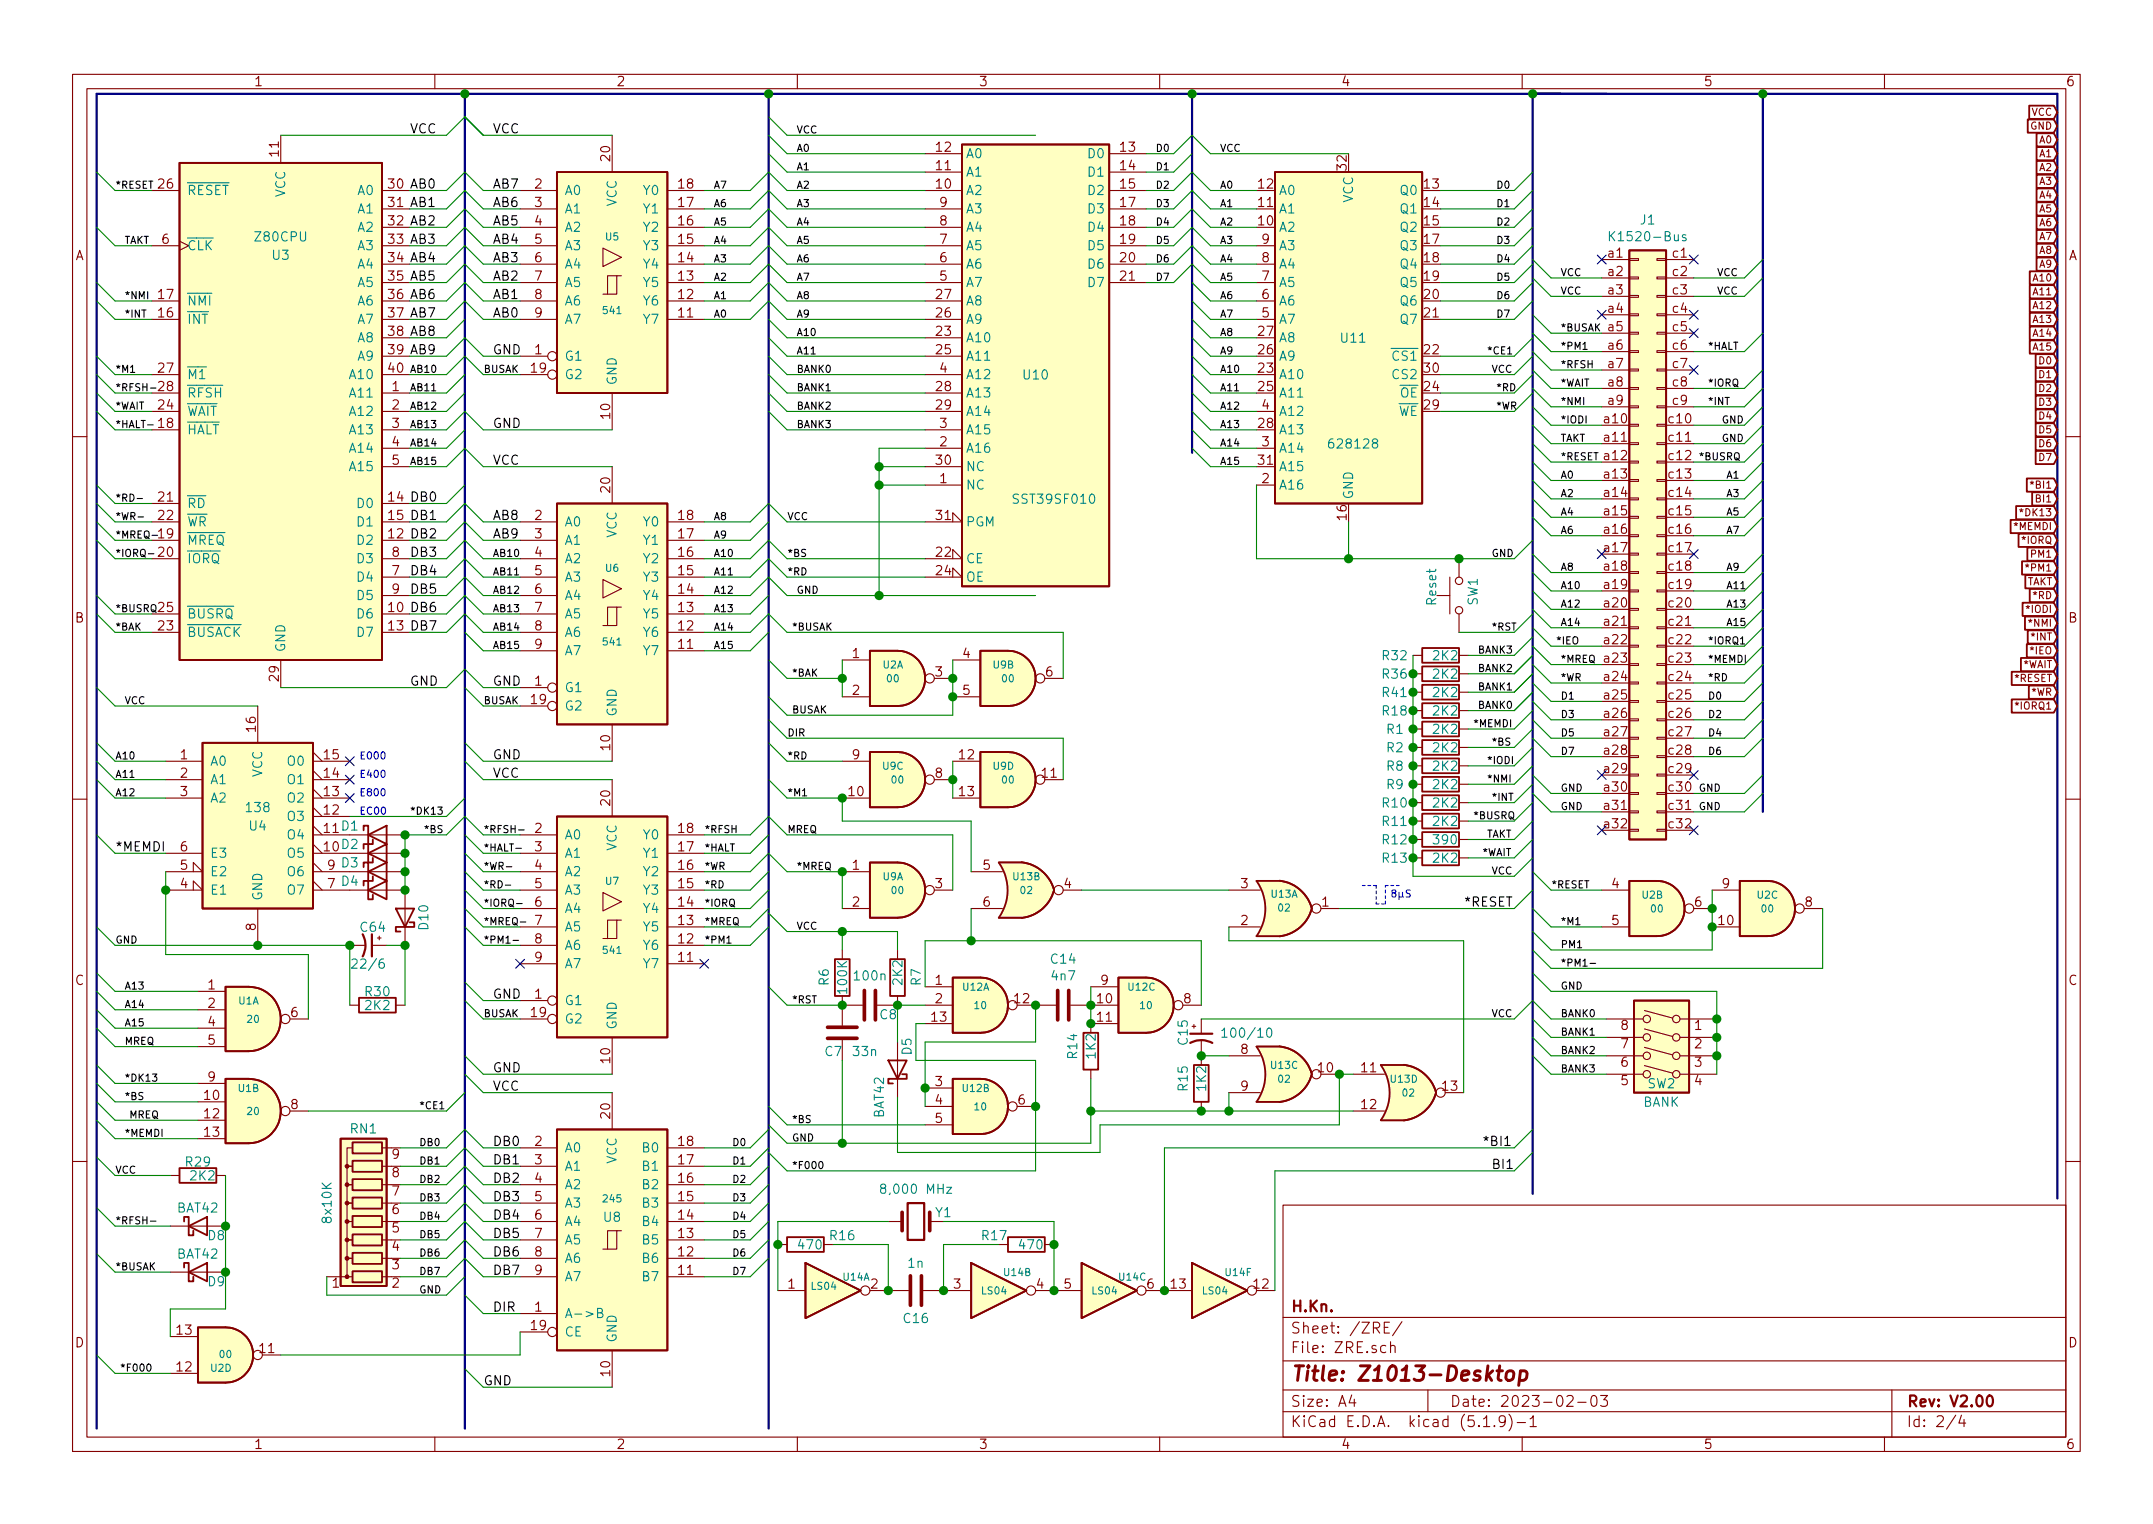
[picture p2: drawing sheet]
<svg xmlns="http://www.w3.org/2000/svg" width="297mm" height="210mm" viewBox="0 0 297 210" stroke-linecap="round" stroke-linejoin="round" font-family="sans-serif">
<defs><g id="words">
<text font-size="2.8" fill="#840000" x="178" y="190.5">Title: Z1013-Desktop</text>
<g font-size="2.1" fill="#840000">
<text x="178" y="184">Sheet: /ZRE/</text>
<text x="178" y="181">H.Kn.</text>
<text x="178" y="186.7">File: ZRE.sch</text>
<text x="178" y="196.9">KiCad E.D.A. kicad (5.1.9)-1</text>
<text x="178" y="194.1">Size: A4</text>
<text x="200" y="194.1">Date: 2023-02-03</text>
<text x="263" y="194.1">Rev: V2.00</text>
<text x="263" y="196.9">Id: 2/4</text>
</g>
<g font-size="1.8" fill="#840000">
<text x="35" y="11.9">1</text>
<text x="85" y="11.9">2</text>
<text x="135" y="11.9">3</text>
<text x="185" y="11.9">4</text>
<text x="235" y="11.9">5</text>
<text x="285" y="11.9">6</text>
<text x="38.5" y="21.5" transform="rotate(-90 38.5 21.5)">11</text>
<text x="84.2" y="22.2" transform="rotate(-90 84.2 22.2)">20</text>
<text x="129.2" y="23.5">11</text>
<text x="129.2" y="20.9">12</text>
<text x="154.6" y="20.9">13</text>
<text x="154.6" y="23.5">14</text>
<text x="185.8" y="23.4" transform="rotate(-90 185.8 23.4)">32</text>
<text x="21.9" y="26">26</text>
<text x="73.8" y="26">2</text>
<text x="73.8" y="28.6">3</text>
<text x="93.6" y="28.6">17</text>
<text x="93.6" y="26">18</text>
<text x="129.2" y="26">10</text>
<text x="129.7" y="28.6">9</text>
<text x="154.6" y="26">15</text>
<text x="154.6" y="28.6">17</text>
<text x="173.7" y="28.6">11</text>
<text x="173.7" y="26">12</text>
<text x="196.5" y="26">13</text>
<text x="196.5" y="28.6">14</text>
<text x="10.4" y="35.9">A</text>
<text x="22.4" y="33.6">6</text>
<text x="73.8" y="31.1">4</text>
<text x="73.8" y="33.6">5</text>
<text x="93.6" y="33.6">15</text>
<text x="93.6" y="31.1">16</text>
<text x="129.7" y="33.6">7</text>
<text x="129.7" y="31.1">8</text>
<text x="154.6" y="31.1">18</text>
<text x="154.6" y="33.6">19</text>
<text x="173.7" y="31.1">10</text>
<text x="174.1" y="33.6">9</text>
<text x="196.5" y="31.1">15</text>
<text x="196.5" y="33.6">17</text>
<text x="221.9" y="35.6">a1</text>
<text x="230.8" y="35.6">c1</text>
<text x="285.4" y="35.9">A</text>
<text x="21.9" y="41.3">17</text>
<text x="73.8" y="36.2">6</text>
<text x="73.8" y="38.7">7</text>
<text x="73.8" y="41.3">8</text>
<text x="93.6" y="41.3">12</text>
<text x="93.6" y="38.7">13</text>
<text x="93.6" y="36.2">14</text>
<text x="129.2" y="41.3">27</text>
<text x="129.7" y="38.7">5</text>
<text x="129.7" y="36.2">6</text>
<text x="154.6" y="36.2">20</text>
<text x="154.6" y="38.7">21</text>
<text x="174.1" y="41.3">6</text>
<text x="174.1" y="38.7">7</text>
<text x="174.1" y="36.2">8</text>
<text x="196.5" y="36.2">18</text>
<text x="196.5" y="38.7">19</text>
<text x="196.5" y="41.3">20</text>
<text x="221.9" y="38.1">a2</text>
<text x="221.9" y="40.6">a3</text>
<text x="230.8" y="38.1">c2</text>
<text x="230.8" y="40.6">c3</text>
<text x="21.9" y="43.8">16</text>
<text x="73.8" y="43.8">9</text>
<text x="93.6" y="43.8">11</text>
<text x="129.2" y="46.3">23</text>
<text x="129.2" y="43.8">26</text>
<text x="173.7" y="46.3">27</text>
<text x="174.1" y="43.8">5</text>
<text x="196.5" y="43.8">21</text>
<text x="221.9" y="43.2">a4</text>
<text x="221.9" y="45.7">a5</text>
<text x="230.8" y="43.2">c4</text>
<text x="230.8" y="45.7">c5</text>
<text x="21.9" y="51.4">27</text>
<text x="21.9" y="54">28</text>
<text x="53.6" y="51.4">40</text>
<text x="54.1" y="54">1</text>
<text x="73.3" y="51.4">19</text>
<text x="73.8" y="48.9">1</text>
<text x="129.2" y="48.9">25</text>
<text x="129.2" y="54">28</text>
<text x="129.7" y="51.4">4</text>
<text x="173.7" y="51.4">23</text>
<text x="173.7" y="54">25</text>
<text x="173.7" y="48.9">26</text>
<text x="196.5" y="48.9">22</text>
<text x="196.5" y="54">24</text>
<text x="196.5" y="51.4">30</text>
<text x="221.9" y="48.3">a6</text>
<text x="221.9" y="50.8">a7</text>
<text x="221.9" y="53.3">a8</text>
<text x="230.8" y="48.3">c6</text>
<text x="230.8" y="50.8">c7</text>
<text x="230.8" y="53.3">c8</text>
<text x="21.9" y="59">18</text>
<text x="21.9" y="56.5">24</text>
<text x="54.1" y="56.5">2</text>
<text x="54.1" y="59">3</text>
<text x="84.2" y="57.7" transform="rotate(-90 84.2 57.7)">10</text>
<text x="129.2" y="56.5">29</text>
<text x="129.7" y="59">3</text>
<text x="173.7" y="59">28</text>
<text x="174.1" y="56.5">4</text>
<text x="196.5" y="56.5">29</text>
<text x="221.4" y="58.4">a10</text>
<text x="221.9" y="55.9">a9</text>
<text x="230.3" y="58.4">c10</text>
<text x="230.8" y="55.9">c9</text>
<text x="54.1" y="61.6">4</text>
<text x="54.1" y="64.1">5</text>
<text x="129.2" y="64.1">30</text>
<text x="129.7" y="61.6">2</text>
<text x="173.7" y="64.1">31</text>
<text x="174.1" y="61.6">3</text>
<text x="221.4" y="61">a11</text>
<text x="221.4" y="63.5">a12</text>
<text x="230.3" y="61">c11</text>
<text x="230.3" y="63.5">c12</text>
<text x="21.9" y="69.2">21</text>
<text x="21.9" y="71.7">22</text>
<text x="73.8" y="71.7">2</text>
<text x="84.2" y="67.9" transform="rotate(-90 84.2 67.9)">20</text>
<text x="93.6" y="71.7">18</text>
<text x="129.2" y="71.7">31</text>
<text x="129.7" y="66.7">1</text>
<text x="174.1" y="66.7">2</text>
<text x="185.8" y="71.7" transform="rotate(-90 185.8 71.7)">16</text>
<text x="221.4" y="66">a13</text>
<text x="221.4" y="68.6">a14</text>
<text x="221.4" y="71.1">a15</text>
<text x="230.3" y="66">c13</text>
<text x="230.3" y="68.6">c14</text>
<text x="230.3" y="71.1">c15</text>
<text x="21.9" y="74.3">19</text>
<text x="21.9" y="76.8">20</text>
<text x="54.1" y="76.8">8</text>
<text x="73.8" y="74.3">3</text>
<text x="73.8" y="76.8">4</text>
<text x="93.6" y="76.8">16</text>
<text x="93.6" y="74.3">17</text>
<text x="129.2" y="76.8">22</text>
<text x="221.4" y="73.7">a16</text>
<text x="221.4" y="76.2">a17</text>
<text x="230.3" y="73.7">c16</text>
<text x="230.3" y="76.2">c17</text>
<text x="54.1" y="79.4">7</text>
<text x="54.1" y="81.9">9</text>
<text x="73.8" y="79.4">5</text>
<text x="73.8" y="81.9">6</text>
<text x="93.6" y="81.9">14</text>
<text x="93.6" y="79.4">15</text>
<text x="129.2" y="79.4">24</text>
<text x="221.4" y="78.7">a18</text>
<text x="221.4" y="81.3">a19</text>
<text x="221.4" y="83.8">a20</text>
<text x="230.3" y="78.7">c18</text>
<text x="230.3" y="81.3">c19</text>
<text x="230.3" y="83.8">c20</text>
<text x="10.4" y="85.9">B</text>
<text x="21.9" y="87">23</text>
<text x="21.9" y="84.4">25</text>
<text x="73.8" y="84.4">7</text>
<text x="73.8" y="87">8</text>
<text x="73.8" y="89.5">9</text>
<text x="93.6" y="89.5">11</text>
<text x="93.6" y="87">12</text>
<text x="93.6" y="84.4">13</text>
<text x="221.4" y="86.4">a21</text>
<text x="221.4" y="88.9">a22</text>
<text x="230.3" y="86.4">c21</text>
<text x="230.3" y="88.9">c22</text>
<text x="285.4" y="85.9">B</text>
<text x="38.5" y="93.9" transform="rotate(-90 38.5 93.9)">29</text>
<text x="73.8" y="94.6">1</text>
<text x="117.6" y="90.8">1</text>
<text x="117.6" y="95.9">2</text>
<text x="129.1" y="93.3">3</text>
<text x="132.9" y="90.8">4</text>
<text x="132.9" y="95.9">5</text>
<text x="144.3" y="93.3">6</text>
<text x="221.4" y="91.4">a23</text>
<text x="221.4" y="94">a24</text>
<text x="230.3" y="91.4">c23</text>
<text x="230.3" y="94">c24</text>
<text x="35.3" y="100.9" transform="rotate(-90 35.3 100.9)">16</text>
<text x="73.3" y="97.1">19</text>
<text x="221.4" y="96.5">a25</text>
<text x="221.4" y="99.1">a26</text>
<text x="221.4" y="101.6">a27</text>
<text x="230.3" y="96.5">c25</text>
<text x="230.3" y="99.1">c26</text>
<text x="230.3" y="101.6">c27</text>
<text x="24.9" y="104.8">1</text>
<text x="24.9" y="107.3">2</text>
<text x="44.8" y="107.3">14</text>
<text x="44.8" y="104.8">15</text>
<text x="84.2" y="103.4" transform="rotate(-90 84.2 103.4)">10</text>
<text x="117.6" y="104.8">9</text>
<text x="129.1" y="107.3">8</text>
<text x="132.4" y="104.8">12</text>
<text x="143.8" y="107.3">11</text>
<text x="221.4" y="104.1">a28</text>
<text x="221.4" y="106.7">a29</text>
<text x="230.3" y="104.1">c28</text>
<text x="230.3" y="106.7">c29</text>
<text x="24.9" y="109.8">3</text>
<text x="44.8" y="112.4">12</text>
<text x="44.8" y="109.8">13</text>
<text x="84.2" y="111.1" transform="rotate(-90 84.2 111.1)">20</text>
<text x="117.1" y="109.8">10</text>
<text x="132.4" y="109.8">13</text>
<text x="221.4" y="109.2">a30</text>
<text x="221.4" y="111.8">a31</text>
<text x="230.3" y="109.2">c30</text>
<text x="230.3" y="111.8">c31</text>
<text x="24.9" y="117.5">6</text>
<text x="73.8" y="114.9">2</text>
<text x="73.8" y="117.5">3</text>
<text x="93.6" y="117.5">17</text>
<text x="93.6" y="114.9">18</text>
<text x="221.4" y="114.3">a32</text>
<text x="230.3" y="114.3">c32</text>
<text x="24.9" y="122.5">4</text>
<text x="24.9" y="120">5</text>
<text x="73.8" y="120">4</text>
<text x="73.8" y="122.5">5</text>
<text x="73.8" y="125.1">6</text>
<text x="93.6" y="125.1">14</text>
<text x="93.6" y="122.5">15</text>
<text x="93.6" y="120">16</text>
<text x="117.6" y="120">1</text>
<text x="117.6" y="125.1">2</text>
<text x="129.1" y="122.5">3</text>
<text x="135.7" y="120">5</text>
<text x="135.7" y="125.1">6</text>
<text x="146.8" y="122.5">4</text>
<text x="171.2" y="122.5">3</text>
<text x="182.4" y="125.1">1</text>
<text x="222.4" y="122.5">4</text>
<text x="233.8" y="125.1">6</text>
<text x="237.6" y="122.5">9</text>
<text x="249.1" y="125.1">8</text>
<text x="35.3" y="128.4" transform="rotate(-90 35.3 128.4)">8</text>
<text x="73.8" y="127.6">7</text>
<text x="73.8" y="130.2">8</text>
<text x="93.6" y="130.2">12</text>
<text x="93.6" y="127.6">13</text>
<text x="171.2" y="127.6">2</text>
<text x="222.4" y="127.6">5</text>
<text x="237.2" y="127.6">10</text>
<text x="10.4" y="135.9">C</text>
<text x="28.7" y="136.5">1</text>
<text x="73.8" y="137.8">1</text>
<text x="73.8" y="132.7">9</text>
<text x="93.6" y="132.7">11</text>
<text x="129.1" y="135.9">1</text>
<text x="151.9" y="135.9">9</text>
<text x="285.4" y="135.9">C</text>
<text x="28.7" y="139.1">2</text>
<text x="28.7" y="141.6">4</text>
<text x="40.2" y="140.3">6</text>
<text x="73.3" y="140.3">19</text>
<text x="128.6" y="141">13</text>
<text x="129.1" y="138.4">2</text>
<text x="140" y="138.4">12</text>
<text x="151.4" y="138.4">10</text>
<text x="151.4" y="141">11</text>
<text x="163.3" y="138.4">8</text>
<text x="223.7" y="142.1">8</text>
<text x="233.8" y="142.1">1</text>
<text x="28.7" y="144.1">5</text>
<text x="28.7" y="149.2">9</text>
<text x="84.2" y="146.6" transform="rotate(-90 84.2 146.6)">10</text>
<text x="129.1" y="149.9">3</text>
<text x="171.2" y="145.4">8</text>
<text x="181.9" y="147.9">10</text>
<text x="187.9" y="147.9">11</text>
<text x="223.7" y="149.7">5</text>
<text x="223.7" y="147.2">6</text>
<text x="223.7" y="144.6">7</text>
<text x="233.8" y="144.6">2</text>
<text x="233.8" y="147.2">3</text>
<text x="233.8" y="149.7">4</text>
<text x="28.2" y="151.8">10</text>
<text x="28.2" y="154.3">12</text>
<text x="40.2" y="153">8</text>
<text x="84.2" y="154.2" transform="rotate(-90 84.2 154.2)">20</text>
<text x="129.1" y="152.4">4</text>
<text x="129.1" y="154.9">5</text>
<text x="140.5" y="152.4">6</text>
<text x="171.2" y="150.5">9</text>
<text x="187.9" y="153">12</text>
<text x="199.1" y="150.5">13</text>
<text x="28.2" y="156.8">13</text>
<text x="54.1" y="159.9">9</text>
<text x="73.8" y="158.1">2</text>
<text x="73.8" y="160.6">3</text>
<text x="93.6" y="160.6">17</text>
<text x="93.6" y="158.1">18</text>
<text x="54.1" y="167.5">6</text>
<text x="54.1" y="165">7</text>
<text x="54.1" y="162.4">8</text>
<text x="73.8" y="163.2">4</text>
<text x="73.8" y="165.7">5</text>
<text x="93.6" y="165.7">15</text>
<text x="93.6" y="163.2">16</text>
<text x="54.1" y="172.6">4</text>
<text x="54.1" y="170">5</text>
<text x="73.8" y="168.3">6</text>
<text x="73.8" y="170.8">7</text>
<text x="73.8" y="173.3">8</text>
<text x="93.6" y="173.3">12</text>
<text x="93.6" y="170.8">13</text>
<text x="93.6" y="168.3">14</text>
<text x="45.9" y="177.7">1</text>
<text x="54.1" y="177.7">2</text>
<text x="54.1" y="175.1">3</text>
<text x="73.8" y="175.9">9</text>
<text x="93.6" y="175.9">11</text>
<text x="108.7" y="177.8">1</text>
<text x="120.2" y="177.8">2</text>
<text x="131.6" y="177.8">3</text>
<text x="143" y="177.8">4</text>
<text x="146.8" y="177.8">5</text>
<text x="158.3" y="177.8">6</text>
<text x="161.6" y="177.8">13</text>
<text x="173" y="177.8">12</text>
<text x="10.4" y="185.9">D</text>
<text x="24.4" y="184.1">13</text>
<text x="73.3" y="183.5">19</text>
<text x="73.8" y="181">1</text>
<text x="285.4" y="185.9">D</text>
<text x="24.4" y="189.2">12</text>
<text x="35.9" y="186.7">11</text>
<text x="84.2" y="189.8" transform="rotate(-90 84.2 189.8)">10</text>
<text x="35" y="199.9">1</text>
<text x="85" y="199.9">2</text>
<text x="135" y="199.9">3</text>
<text x="185" y="199.9">4</text>
<text x="235" y="199.9">5</text>
<text x="285" y="199.9">6</text>
</g>
<g font-size="1.8">
<text x="56.5" y="18.4">VCC</text>
<text x="67.9" y="18.4">VCC</text>
<text x="53.6" y="26">30 AB0</text>
<text x="53.6" y="28.6">31 AB1</text>
<text x="67.9" y="28.6">AB6</text>
<text x="67.9" y="26">AB7</text>
<text x="53.6" y="31.1">32 AB2</text>
<text x="53.6" y="33.6">33 AB3</text>
<text x="67.9" y="33.6">AB4</text>
<text x="67.9" y="31.1">AB5</text>
<text x="53.6" y="36.2">34 AB4</text>
<text x="53.6" y="38.7">35 AB5</text>
<text x="53.6" y="41.3">36 AB6</text>
<text x="67.9" y="41.3">AB1</text>
<text x="67.9" y="38.7">AB2</text>
<text x="67.9" y="36.2">AB3</text>
<text x="53.6" y="43.8">37 AB7</text>
<text x="53.6" y="46.3">38 AB8</text>
<text x="67.9" y="43.8">AB0</text>
<text x="53.6" y="48.9">39 AB9</text>
<text x="67.9" y="48.9">GND</text>
<text x="67.9" y="59">GND</text>
<text x="67.9" y="64.1">VCC</text>
<text x="53.6" y="69.2">14 DB0</text>
<text x="53.6" y="71.7">15 DB1</text>
<text x="67.9" y="71.7">AB8</text>
<text x="53.6" y="74.3">12 DB2</text>
<text x="56.5" y="76.8">DB3</text>
<text x="67.9" y="74.3">AB9</text>
<text x="56.5" y="81.9">DB5</text>
<text x="56.5" y="79.4">DB4</text>
<text x="53.6" y="84.4">10 DB6</text>
<text x="53.6" y="87">13 DB7</text>
<text x="56.5" y="94.6">GND</text>
<text x="67.9" y="94.6">GND</text>
<text x="67.9" y="107.3">VCC</text>
<text x="67.9" y="104.8">GND</text>
<text x="15.9" y="117.5">*MEMDI</text>
<text x="201.9" y="125.1">*RESET</text>
<text x="67.9" y="137.8">GND</text>
<text x="67.9" y="147.9">GND</text>
<text x="67.9" y="150.5">VCC</text>
<text x="67.9" y="160.6">DB1</text>
<text x="67.9" y="158.1">DB0</text>
<text x="204.5" y="158.1">*BI1</text>
<text x="205.7" y="161.3">BI1</text>
<text x="67.9" y="165.7">DB3</text>
<text x="67.9" y="163.2">DB2</text>
<text x="67.9" y="173.3">DB6</text>
<text x="67.9" y="170.8">DB5</text>
<text x="67.9" y="168.3">DB4</text>
<text x="67.9" y="175.9">DB7</text>
<text x="67.9" y="181">DIR</text>
<text x="66.7" y="191.1">GND</text>
</g>
<g font-size="1.8" fill="#008484">
<text x="133.2" y="21.8">A0</text>
<text x="150.3" y="21.8">D0</text>
<text x="25.8" y="26.9">RESET</text>
<text x="39.4" y="27.2" transform="rotate(-90 39.4 27.2)">VCC</text>
<text x="49.4" y="26.9">A0</text>
<text x="49.4" y="29.5">A1</text>
<text x="77.9" y="26.9">A0</text>
<text x="77.9" y="29.5">A1</text>
<text x="85.1" y="28.5" transform="rotate(-90 85.1 28.5)">VCC</text>
<text x="88.9" y="29.5">Y1</text>
<text x="88.9" y="26.9">Y0</text>
<text x="133.2" y="26.9">A2</text>
<text x="133.2" y="24.4">A1</text>
<text x="133.2" y="29.5">A3</text>
<text x="150.3" y="24.4">D1</text>
<text x="150.3" y="26.9">D2</text>
<text x="150.3" y="29.5">D3</text>
<text x="176.4" y="29.5">A1</text>
<text x="176.4" y="26.9">A0</text>
<text x="186.7" y="28" transform="rotate(-90 186.7 28)">VCC</text>
<text x="193.3" y="26.9">Q0</text>
<text x="193.3" y="29.5">Q1</text>
<text x="25.8" y="34.5">CLK</text>
<text x="35.4" y="33.3">Z80CPU</text>
<text x="37.6" y="35.9">U3</text>
<text x="49.4" y="32">A2</text>
<text x="49.4" y="34.5">A3</text>
<text x="77.9" y="32">A2</text>
<text x="77.9" y="34.5">A3</text>
<text x="88.9" y="34.5">Y3</text>
<text x="88.9" y="32">Y2</text>
<text x="133.2" y="34.5">A5</text>
<text x="133.2" y="32">A4</text>
<text x="150.3" y="32">D4</text>
<text x="150.3" y="34.5">D5</text>
<text x="176.4" y="32">A2</text>
<text x="176.4" y="34.5">A3</text>
<text x="193.3" y="32">Q2</text>
<text x="193.3" y="34.5">Q3</text>
<text x="222.8" y="33.3">K1520-Bus</text>
<text x="226.4" y="31">J1</text>
<text x="49.4" y="37.1">A4</text>
<text x="49.4" y="39.6">A5</text>
<text x="77.9" y="37.1">A4</text>
<text x="77.9" y="39.6">A5</text>
<text x="88.9" y="39.6">Y5</text>
<text x="88.9" y="37.1">Y4</text>
<text x="133.2" y="39.6">A7</text>
<text x="133.2" y="37.1">A6</text>
<text x="150.3" y="37.1">D6</text>
<text x="150.3" y="39.6">D7</text>
<text x="176.4" y="39.6">A5</text>
<text x="176.4" y="37.1">A4</text>
<text x="193.3" y="37.1">Q4</text>
<text x="193.3" y="39.6">Q5</text>
<text x="25.8" y="44.7">INT</text>
<text x="25.8" y="42.2">NMI</text>
<text x="49.4" y="42.2">A6</text>
<text x="49.4" y="44.7">A7</text>
<text x="49.4" y="47.2">A8</text>
<text x="77.9" y="42.2">A6</text>
<text x="77.9" y="44.7">A7</text>
<text x="88.9" y="44.7">Y7</text>
<text x="88.9" y="42.2">Y6</text>
<text x="133.2" y="47.2">A10</text>
<text x="133.2" y="44.7">A9</text>
<text x="133.2" y="42.2">A8</text>
<text x="176.4" y="47.2">A8</text>
<text x="176.4" y="44.7">A7</text>
<text x="176.4" y="42.2">A6</text>
<text x="185.1" y="47.3">U11</text>
<text x="193.3" y="42.2">Q6</text>
<text x="193.3" y="44.7">Q7</text>
<text x="25.8" y="52.3">M1</text>
<text x="48.4" y="52.3">A10</text>
<text x="49.4" y="49.8">A9</text>
<text x="77.9" y="49.8">G1</text>
<text x="77.9" y="52.3">G2</text>
<text x="85.1" y="53.2" transform="rotate(-90 85.1 53.2)">GND</text>
<text x="133.2" y="49.8">A11</text>
<text x="133.2" y="52.3">A12</text>
<text x="141.2" y="52.4">U10</text>
<text x="176.4" y="52.3">A10</text>
<text x="176.4" y="49.8">A9</text>
<text x="192.3" y="49.8">CS1</text>
<text x="192.3" y="52.3">CS2</text>
<text x="25.8" y="59.9">HALT</text>
<text x="25.8" y="57.4">WAIT</text>
<text x="25.8" y="54.9">RFSH</text>
<text x="48.4" y="54.9">A11</text>
<text x="48.4" y="57.4">A12</text>
<text x="48.4" y="59.9">A13</text>
<text x="133.2" y="54.9">A13</text>
<text x="133.2" y="57.4">A14</text>
<text x="133.2" y="59.9">A15</text>
<text x="176.4" y="54.9">A11</text>
<text x="176.4" y="59.9">A13</text>
<text x="176.4" y="57.4">A12</text>
<text x="192.9" y="57.4">WE</text>
<text x="193.1" y="54.9">OE</text>
<text x="48.4" y="62.5">A14</text>
<text x="48.4" y="65">A15</text>
<text x="133.2" y="62.5">A16</text>
<text x="133.2" y="65">NC</text>
<text x="176.4" y="62.5">A14</text>
<text x="176.4" y="65">A15</text>
<text x="183.7" y="61.9">628128</text>
<text x="25.8" y="70.1">RD</text>
<text x="49.4" y="70.1">D0</text>
<text x="133.2" y="67.6">NC</text>
<text x="140.1" y="69.5">SST39SF010</text>
<text x="176.4" y="67.6">A16</text>
<text x="186.7" y="69" transform="rotate(-90 186.7 69)">GND</text>
<text x="25.8" y="75.2">MREQ</text>
<text x="25.8" y="77.7">IORQ</text>
<text x="25.8" y="72.6">WR</text>
<text x="49.4" y="75.2">D2</text>
<text x="49.4" y="72.6">D1</text>
<text x="49.4" y="77.7">D3</text>
<text x="77.9" y="72.6">A0</text>
<text x="77.9" y="75.2">A1</text>
<text x="77.9" y="77.7">A2</text>
<text x="85.1" y="74.2" transform="rotate(-90 85.1 74.2)">VCC</text>
<text x="88.9" y="77.7">Y2</text>
<text x="88.9" y="75.2">Y1</text>
<text x="88.9" y="72.6">Y0</text>
<text x="133.2" y="77.7">CE</text>
<text x="133.2" y="72.6">PGM</text>
<text x="49.4" y="80.3">D4</text>
<text x="49.4" y="82.8">D5</text>
<text x="77.9" y="80.3">A3</text>
<text x="77.9" y="82.8">A4</text>
<text x="88.9" y="82.8">Y4</text>
<text x="88.9" y="80.3">Y3</text>
<text x="133.2" y="80.3">OE</text>
<text x="198.2" y="83.4" transform="rotate(-90 198.2 83.4)">Reset</text>
<text x="203.9" y="83.5" transform="rotate(-90 203.9 83.5)">SW1</text>
<text x="25.8" y="87.9">BUSACK</text>
<text x="25.8" y="85.3">BUSRQ</text>
<text x="49.4" y="85.3">D6</text>
<text x="49.4" y="87.9">D7</text>
<text x="77.9" y="85.3">A5</text>
<text x="77.9" y="87.9">A6</text>
<text x="88.9" y="87.9">Y6</text>
<text x="88.9" y="85.3">Y5</text>
<text x="39.4" y="90" transform="rotate(-90 39.4 90)">GND</text>
<text x="77.9" y="95.5">G1</text>
<text x="77.9" y="90.4">A7</text>
<text x="88.9" y="90.4">Y7</text>
<text x="190.8" y="91.1">R32</text>
<text x="190.8" y="93.6">R36</text>
<text x="197.8" y="91.1">2K2</text>
<text x="197.8" y="93.6">2K2</text>
<text x="77.9" y="98">G2</text>
<text x="85.1" y="98.9" transform="rotate(-90 85.1 98.9)">GND</text>
<text x="190.8" y="98.7">R18</text>
<text x="190.8" y="96.2">R41</text>
<text x="191.3" y="101.3">R1</text>
<text x="197.8" y="98.7">2K2</text>
<text x="197.8" y="101.3">2K2</text>
<text x="197.8" y="96.2">2K2</text>
<text x="29" y="105.7">A0</text>
<text x="36.2" y="107.2" transform="rotate(-90 36.2 107.2)">VCC</text>
<text x="39.8" y="105.7">O0</text>
<text x="191.3" y="106.3">R8</text>
<text x="191.3" y="103.8">R2</text>
<text x="197.8" y="106.3">2K2</text>
<text x="197.8" y="103.8">2K2</text>
<text x="29" y="108.2">A1</text>
<text x="29" y="110.7">A2</text>
<text x="34.1" y="112.1">138</text>
<text x="39.8" y="113.3">O3</text>
<text x="39.8" y="110.7">O2</text>
<text x="39.8" y="108.2">O1</text>
<text x="190.8" y="111.4">R10</text>
<text x="190.8" y="114">R11</text>
<text x="191.3" y="108.9">R9</text>
<text x="197.8" y="108.9">2K2</text>
<text x="197.8" y="111.4">2K2</text>
<text x="197.8" y="114">2K2</text>
<text x="29" y="118.4">E3</text>
<text x="34.4" y="114.6">U4</text>
<text x="39.8" y="118.4">O5</text>
<text x="39.8" y="115.8">O4</text>
<text x="44.8" y="117.5">10 D2</text>
<text x="44.8" y="114.9">11 D1</text>
<text x="77.9" y="115.8">A0</text>
<text x="77.9" y="118.4">A1</text>
<text x="85.1" y="117.4" transform="rotate(-90 85.1 117.4)">VCC</text>
<text x="88.9" y="118.4">Y1</text>
<text x="88.9" y="115.8">Y0</text>
<text x="190.8" y="119">R13</text>
<text x="190.8" y="116.5">R12</text>
<text x="197.8" y="119">2K2</text>
<text x="197.9" y="116.5">390</text>
<text x="29" y="123.4">E1</text>
<text x="29" y="120.9">E2</text>
<text x="36.2" y="124.3" transform="rotate(-90 36.2 124.3)">GND</text>
<text x="39.8" y="123.4">O7</text>
<text x="39.8" y="120.9">O6</text>
<text x="45.2" y="122.5">7 D4</text>
<text x="45.2" y="120">9 D3</text>
<text x="77.9" y="120.9">A2</text>
<text x="77.9" y="123.4">A3</text>
<text x="77.9" y="126">A4</text>
<text x="88.9" y="126">Y4</text>
<text x="88.9" y="123.4">Y3</text>
<text x="88.9" y="120.9">Y2</text>
<text x="49.8" y="128.6">C64</text>
<text x="59.1" y="128.2" transform="rotate(-90 59.1 128.2)">D10</text>
<text x="77.9" y="128.5">A5</text>
<text x="77.9" y="131.1">A6</text>
<text x="88.9" y="131.1">Y6</text>
<text x="88.9" y="128.5">Y5</text>
<text x="49.1" y="133.6">22/6</text>
<text x="50.4" y="137.5">R30</text>
<text x="77.9" y="133.6">A7</text>
<text x="88.9" y="133.6">Y7</text>
<text x="114.4" y="135.9" transform="rotate(-90 114.4 135.9)">R6</text>
<text x="116.9" y="137" transform="rotate(-90 116.9 137)">100K</text>
<text x="118" y="135.3">100n</text>
<text x="124.5" y="135.8" transform="rotate(-90 124.5 135.8)">2K2</text>
<text x="127.1" y="135.9" transform="rotate(-90 127.1 135.9)">R7</text>
<text x="145.1" y="133">C14</text>
<text x="145.2" y="135.3">4n7</text>
<text x="50.4" y="139.4">2K2</text>
<text x="77.9" y="138.7">G1</text>
<text x="77.9" y="141.2">G2</text>
<text x="85.1" y="142.1" transform="rotate(-90 85.1 142.1)">GND</text>
<text x="121.4" y="140.6">C8</text>
<text x="169.3" y="143.2">100/10</text>
<text x="113.9" y="145.7">C7</text>
<text x="117.8" y="145.7">33n</text>
<text x="125.8" y="145.5" transform="rotate(-90 125.8 145.5)">D5</text>
<text x="148.6" y="146" transform="rotate(-90 148.6 146)">R14</text>
<text x="151.2" y="146" transform="rotate(-90 151.2 146)">1K2</text>
<text x="163.9" y="144.1" transform="rotate(-90 163.9 144.1)">C15</text>
<text x="122" y="154.2" transform="rotate(-90 122 154.2)">BAT42</text>
<text x="163.9" y="150.4" transform="rotate(-90 163.9 150.4)">R15</text>
<text x="166.4" y="150.4" transform="rotate(-90 166.4 150.4)">1K2</text>
<text x="226.7" y="152.7">BANK</text>
<text x="227.3" y="150.2">SW2</text>
<text x="25.7" y="161">R29</text>
<text x="48.4" y="156.4">RN1</text>
<text x="77.9" y="159">A0</text>
<text x="77.9" y="161.5">A1</text>
<text x="85.1" y="160.6" transform="rotate(-90 85.1 160.6)">VCC</text>
<text x="88.8" y="161.5">B1</text>
<text x="88.8" y="159">B0</text>
<text x="24.5" y="167.3">BAT42</text>
<text x="26.3" y="162.9">2K2</text>
<text x="77.9" y="164.1">A2</text>
<text x="77.9" y="166.6">A3</text>
<text x="88.8" y="166.6">B3</text>
<text x="88.8" y="164.1">B2</text>
<text x="122.1" y="164.7">8,000 MHz</text>
<text x="129.1" y="167.9">Y1</text>
<text x="24.5" y="173.7">BAT42</text>
<text x="28.7" y="171.1">D8</text>
<text x="45.8" y="168.5" transform="rotate(-90 45.8 168.5)">8x10K</text>
<text x="77.9" y="169.2">A4</text>
<text x="77.9" y="171.7">A5</text>
<text x="83.3" y="168.6">U8</text>
<text x="88.8" y="171.7">B5</text>
<text x="88.8" y="169.2">B4</text>
<text x="110.3" y="172.4">470</text>
<text x="114.6" y="171.1">R16</text>
<text x="135.5" y="171.1">R17</text>
<text x="140.7" y="172.4">470</text>
<text x="28.7" y="177.5">D9</text>
<text x="77.9" y="174.2">A6</text>
<text x="77.9" y="176.8">A7</text>
<text x="88.8" y="176.8">B7</text>
<text x="88.8" y="174.2">B6</text>
<text x="125.3" y="174.9">1n</text>
<text x="77.9" y="181.9">A-&gt;B</text>
<text x="77.9" y="184.4">CE</text>
<text x="85.1" y="185.3" transform="rotate(-90 85.1 185.3)">GND</text>
<text x="124.7" y="182.5">C16</text>
</g>
<g font-size="1.4" fill="#840000">
<text x="280.1" y="17.9">GND</text>
<text x="280.3" y="16">VCC</text>
<text x="281.5" y="19.8">A0</text>
<text x="281.5" y="21.7">A1</text>
<text x="281.5" y="23.6">A2</text>
<text x="281.5" y="29.3">A5</text>
<text x="281.5" y="25.5">A3</text>
<text x="281.5" y="27.4">A4</text>
<text x="281.5" y="35">A8</text>
<text x="281.5" y="33.1">A7</text>
<text x="281.5" y="31.2">A6</text>
<text x="280.7" y="40.7">A11</text>
<text x="280.7" y="38.8">A10</text>
<text x="281.5" y="36.9">A9</text>
<text x="280.7" y="42.6">A12</text>
<text x="280.7" y="46.5">A14</text>
<text x="280.7" y="44.5">A13</text>
<text x="280.7" y="48.4">A15</text>
<text x="281.5" y="50.3">D0</text>
<text x="281.5" y="52.2">D1</text>
<text x="281.5" y="56">D3</text>
<text x="281.5" y="57.9">D4</text>
<text x="281.5" y="59.8">D5</text>
<text x="281.5" y="54.1">D2</text>
<text x="281.5" y="61.7">D6</text>
<text x="281.5" y="63.6">D7</text>
<text x="279.1" y="71.2">*DK13</text>
<text x="280.5" y="67.4">*BI1</text>
<text x="281.1" y="69.3">BI1</text>
<text x="278.1" y="73.1">*MEMDI</text>
<text x="279.1" y="75">*IORQ</text>
<text x="280.4" y="76.9">PM1</text>
<text x="279.5" y="80.7">TAKT</text>
<text x="279.8" y="78.8">*PM1</text>
<text x="280.7" y="82.6">*RD</text>
<text x="279.8" y="84.6">*IODI</text>
<text x="280.1" y="86.5">*NMI</text>
<text x="280.4" y="88.4">*INT</text>
<text x="278.1" y="94.1">*RESET</text>
<text x="279.1" y="92.2">*WAIT</text>
<text x="280.3" y="90.3">*IEO</text>
<text x="280.4" y="96">*WR</text>
<text x="278.4" y="97.9">*IORQ1</text>
</g>
<g font-size="1.4">
<text x="109.9" y="23.5">A1</text>
<text x="109.9" y="20.9">A0</text>
<text x="109.9" y="18.4">VCC</text>
<text x="159.4" y="23.5">D1</text>
<text x="159.4" y="20.9">D0</text>
<text x="168.3" y="20.9">VCC</text>
<text x="15.9" y="26">*RESET</text>
<text x="98.4" y="28.6">A6</text>
<text x="98.4" y="26">A7</text>
<text x="109.9" y="28.6">A3</text>
<text x="109.9" y="26">A2</text>
<text x="159.4" y="26">D2</text>
<text x="159.4" y="28.6">D3</text>
<text x="168.3" y="26">A0</text>
<text x="168.3" y="28.6">A1</text>
<text x="206.4" y="26">D0</text>
<text x="206.4" y="28.6">D1</text>
<text x="17.1" y="33.6">TAKT</text>
<text x="98.4" y="33.6">A4</text>
<text x="98.4" y="31.1">A5</text>
<text x="109.9" y="31.1">A4</text>
<text x="109.9" y="33.6">A5</text>
<text x="159.4" y="33.6">D5</text>
<text x="159.4" y="31.1">D4</text>
<text x="168.3" y="31.1">A2</text>
<text x="168.3" y="33.6">A3</text>
<text x="206.4" y="31.1">D2</text>
<text x="206.4" y="33.6">D3</text>
<text x="17.1" y="41.3">*NMI</text>
<text x="98.4" y="41.3">A1</text>
<text x="98.4" y="38.7">A2</text>
<text x="98.4" y="36.2">A3</text>
<text x="109.9" y="38.7">A7</text>
<text x="109.9" y="36.2">A6</text>
<text x="109.9" y="41.3">A8</text>
<text x="159.4" y="38.7">D7</text>
<text x="159.4" y="36.2">D6</text>
<text x="168.3" y="41.3">A6</text>
<text x="168.3" y="36.2">A4</text>
<text x="168.3" y="38.7">A5</text>
<text x="206.4" y="41.3">D6</text>
<text x="206.4" y="36.2">D4</text>
<text x="206.4" y="38.7">D5</text>
<text x="215.3" y="40.6">VCC</text>
<text x="215.3" y="38.1">VCC</text>
<text x="236.9" y="38.1">VCC</text>
<text x="236.9" y="40.6">VCC</text>
<text x="17.1" y="43.8">*INT</text>
<text x="98.4" y="43.8">A0</text>
<text x="109.9" y="43.8">A9</text>
<text x="109.9" y="46.3">A10</text>
<text x="168.3" y="43.8">A7</text>
<text x="168.3" y="46.3">A8</text>
<text x="206.4" y="43.8">D7</text>
<text x="215.3" y="45.7">*BUSAK</text>
<text x="15.9" y="51.4">*M1</text>
<text x="15.9" y="54">*RFSH-</text>
<text x="56.5" y="51.4">AB10</text>
<text x="56.5" y="54">AB11</text>
<text x="66.7" y="51.4">BUSAK</text>
<text x="109.9" y="54">BANK1</text>
<text x="109.9" y="51.4">BANK0</text>
<text x="109.9" y="48.9">A11</text>
<text x="168.3" y="48.9">A9</text>
<text x="168.3" y="51.4">A10</text>
<text x="168.3" y="54">A11</text>
<text x="205.1" y="48.9">*CE1</text>
<text x="205.7" y="51.4">VCC</text>
<text x="206.4" y="54">*RD</text>
<text x="215.3" y="53.3">*WAIT</text>
<text x="215.3" y="50.8">*RFSH</text>
<text x="215.3" y="48.3">*PM1</text>
<text x="235.6" y="48.3">*HALT</text>
<text x="235.6" y="53.3">*IORQ</text>
<text x="15.9" y="59">*HALT-</text>
<text x="15.9" y="56.5">*WAIT</text>
<text x="56.5" y="56.5">AB12</text>
<text x="56.5" y="59">AB13</text>
<text x="109.9" y="59">BANK3</text>
<text x="109.9" y="56.5">BANK2</text>
<text x="168.3" y="56.5">A12</text>
<text x="168.3" y="59">A13</text>
<text x="206.4" y="56.5">*WR</text>
<text x="215.3" y="55.9">*NMI</text>
<text x="215.3" y="58.4">*IODI</text>
<text x="235.6" y="55.9">*INT</text>
<text x="237.5" y="58.4">GND</text>
<text x="56.5" y="61.6">AB14</text>
<text x="56.5" y="64.1">AB15</text>
<text x="168.3" y="64.1">A15</text>
<text x="168.3" y="61.6">A14</text>
<text x="215.3" y="63.5">*RESET</text>
<text x="215.3" y="61">TAKT</text>
<text x="234.3" y="63.5">*BUSRQ</text>
<text x="237.5" y="61">GND</text>
<text x="15.9" y="69.2">*RD-</text>
<text x="15.9" y="71.7">*WR-</text>
<text x="98.4" y="71.7">A8</text>
<text x="108.6" y="71.7">VCC</text>
<text x="215.3" y="71.1">A4</text>
<text x="215.3" y="68.6">A2</text>
<text x="215.3" y="66">A0</text>
<text x="238.1" y="66">A1</text>
<text x="238.1" y="68.6">A3</text>
<text x="238.1" y="71.1">A5</text>
<text x="15.9" y="74.3">*MREQ-</text>
<text x="15.9" y="76.8">*IORQ-</text>
<text x="67.9" y="76.8">AB10</text>
<text x="98.4" y="74.3">A9</text>
<text x="98.4" y="76.8">A10</text>
<text x="108.6" y="76.8">*BS</text>
<text x="205.7" y="76.8">GND</text>
<text x="215.3" y="73.7">A6</text>
<text x="238.1" y="73.7">A7</text>
<text x="67.9" y="81.9">AB12</text>
<text x="67.9" y="79.4">AB11</text>
<text x="98.4" y="79.4">A11</text>
<text x="98.4" y="81.9">A12</text>
<text x="108.6" y="79.4">*RD</text>
<text x="109.9" y="81.9">GND</text>
<text x="215.3" y="78.7">A8</text>
<text x="215.3" y="81.3">A10</text>
<text x="215.3" y="83.8">A12</text>
<text x="238.1" y="78.7">A9</text>
<text x="238.1" y="81.3">A11</text>
<text x="238.1" y="83.8">A13</text>
<text x="15.9" y="84.4">*BUSRQ</text>
<text x="15.9" y="87">*BAK</text>
<text x="67.9" y="89.5">AB15</text>
<text x="67.9" y="87">AB14</text>
<text x="67.9" y="84.4">AB13</text>
<text x="98.4" y="87">A14</text>
<text x="98.4" y="84.4">A13</text>
<text x="98.4" y="89.5">A15</text>
<text x="109.2" y="87">*BUSAK</text>
<text x="205.7" y="87">*RST</text>
<text x="214.6" y="88.9">*IEO</text>
<text x="215.3" y="86.4">A14</text>
<text x="235.6" y="88.9">*IORQ1</text>
<text x="238.1" y="86.4">A15</text>
<text x="109.2" y="93.3">*BAK</text>
<text x="203.8" y="90.2">BANK3</text>
<text x="203.8" y="95.2">BANK1</text>
<text x="203.8" y="92.7">BANK2</text>
<text x="215.3" y="91.4">*MREQ</text>
<text x="215.3" y="94">*WR</text>
<text x="235.6" y="91.4">*MEMDI</text>
<text x="235.6" y="94">*RD</text>
<text x="17.1" y="97.1">VCC</text>
<text x="66.7" y="97.1">BUSAK</text>
<text x="108.6" y="101.6">DIR</text>
<text x="109.2" y="98.4">BUSAK</text>
<text x="203.2" y="100.3">*MEMDI</text>
<text x="203.8" y="97.8">BANK0</text>
<text x="215.3" y="96.5">D1</text>
<text x="215.3" y="99.1">D3</text>
<text x="215.3" y="101.6">D5</text>
<text x="235.6" y="101.6">D4</text>
<text x="235.6" y="99.1">D2</text>
<text x="235.6" y="96.5">D0</text>
<text x="15.9" y="104.8">A10</text>
<text x="15.9" y="107.3">A11</text>
<text x="108.6" y="104.8">*RD</text>
<text x="205.1" y="105.4">*IODI</text>
<text x="205.1" y="107.9">*NMI</text>
<text x="205.7" y="102.9">*BS</text>
<text x="215.3" y="104.1">D7</text>
<text x="235.6" y="104.1">D6</text>
<text x="15.9" y="109.8">A12</text>
<text x="56.5" y="112.4">*DK13</text>
<text x="108.6" y="109.8">*M1</text>
<text x="203.2" y="113">*BUSRQ</text>
<text x="205.7" y="110.5">*INT</text>
<text x="215.3" y="111.8">GND</text>
<text x="215.3" y="109.2">GND</text>
<text x="234.3" y="111.8">GND</text>
<text x="234.3" y="109.2">GND</text>
<text x="58.4" y="114.9">*BS</text>
<text x="66.7" y="117.5">*HALT-</text>
<text x="66.7" y="114.9">*RFSH-</text>
<text x="97.2" y="117.5">*HALT</text>
<text x="97.2" y="114.9">*RFSH</text>
<text x="108.6" y="114.9">MREQ</text>
<text x="204.5" y="118.1">*WAIT</text>
<text x="205.1" y="115.6">TAKT</text>
<text x="66.7" y="125.1">*IORQ-</text>
<text x="66.7" y="122.5">*RD-</text>
<text x="66.7" y="120">*WR-</text>
<text x="97.2" y="120">*WR</text>
<text x="97.2" y="125.1">*IORQ</text>
<text x="97.2" y="122.5">*RD</text>
<text x="109.9" y="120">*MREQ</text>
<text x="205.7" y="120.6">VCC</text>
<text x="214" y="122.5">*RESET</text>
<text x="15.9" y="130.2">GND</text>
<text x="66.7" y="130.2">*PM1-</text>
<text x="66.7" y="127.6">*MREQ-</text>
<text x="97.2" y="127.6">*MREQ</text>
<text x="97.2" y="130.2">*PM1</text>
<text x="109.9" y="128.3">VCC</text>
<text x="215.3" y="127.6">*M1</text>
<text x="215.3" y="130.8">PM1</text>
<text x="17.1" y="136.5">A13</text>
<text x="215.3" y="136.5">GND</text>
<text x="215.3" y="133.3">*PM1-</text>
<text x="17.1" y="139.1">A14</text>
<text x="17.1" y="141.6">A15</text>
<text x="66.7" y="140.3">BUSAK</text>
<text x="109.2" y="138.4">*RST</text>
<text x="205.7" y="140.3">VCC</text>
<text x="215.3" y="140.3">BANK0</text>
<text x="215.3" y="142.9">BANK1</text>
<text x="17.1" y="149.2">*DK13</text>
<text x="17.1" y="144.1">MREQ</text>
<text x="215.3" y="145.4">BANK2</text>
<text x="215.3" y="147.9">BANK3</text>
<text x="17.1" y="151.8">*BS</text>
<text x="17.8" y="154.3">MREQ</text>
<text x="57.8" y="153">*CE1</text>
<text x="109.2" y="154.9">*BS</text>
<text x="15.9" y="161.9">VCC</text>
<text x="17.1" y="156.8">*MEMDI</text>
<text x="57.8" y="160.6">DB1</text>
<text x="57.8" y="158.1">DB0</text>
<text x="101" y="158.1">D0</text>
<text x="101" y="160.6">D1</text>
<text x="109.2" y="161.3">*F000</text>
<text x="109.2" y="157.5">GND</text>
<text x="57.8" y="165.7">DB3</text>
<text x="57.8" y="163.2">DB2</text>
<text x="101" y="163.2">D2</text>
<text x="101" y="165.7">D3</text>
<text x="15.9" y="168.9">*RFSH-</text>
<text x="57.8" y="173.3">DB6</text>
<text x="57.8" y="170.8">DB5</text>
<text x="57.8" y="168.3">DB4</text>
<text x="101" y="168.3">D4</text>
<text x="101" y="170.8">D5</text>
<text x="101" y="173.3">D6</text>
<text x="15.9" y="175.3">*BUSAK</text>
<text x="57.8" y="178.4">GND</text>
<text x="57.8" y="175.9">DB7</text>
<text x="101" y="175.9">D7</text>
<text x="16.5" y="189.2">*F000</text>
</g>
<g font-size="1.4" fill="#008484">
<text x="83.6" y="33.2">U5</text>
<text x="83.3" y="43.3">541</text>
<text x="83.6" y="78.9">U6</text>
<text x="83.3" y="89">541</text>
<text x="121.8" y="92.2">U2A</text>
<text x="122.4" y="94.1">00</text>
<text x="137.1" y="92.2">U9B</text>
<text x="138.3" y="94.1">00</text>
<text x="121.8" y="106.2">U9C</text>
<text x="137.1" y="106.2">U9D</text>
<text x="123.1" y="108.1">00</text>
<text x="138.3" y="108.1">00</text>
<text x="83.6" y="122.1">U7</text>
<text x="121.8" y="121.4">U9A</text>
<text x="123.1" y="123.3">00</text>
<text x="139.9" y="121.4">U13B</text>
<text x="140.8" y="123.3">02</text>
<text x="175.4" y="123.8">U13A</text>
<text x="176.4" y="125.7">02</text>
<text x="226.6" y="124">U2B</text>
<text x="227.8" y="125.9">00</text>
<text x="242.5" y="124">U2C</text>
<text x="243.1" y="125.9">00</text>
<text x="83.3" y="131.6">541</text>
<text x="132.9" y="136.7">U12A</text>
<text x="155.7" y="136.7">U12C</text>
<text x="32.9" y="138.6">U1A</text>
<text x="34.2" y="141.1">20</text>
<text x="134.5" y="139.2">10</text>
<text x="157.4" y="139.2">10</text>
<text x="175.4" y="147.5">U13C</text>
<text x="176.4" y="149.4">02</text>
<text x="191.9" y="149.4">U13D</text>
<text x="32.9" y="150.6">U1B</text>
<text x="34.2" y="153.8">20</text>
<text x="132.9" y="150.6">U12B</text>
<text x="134.5" y="153.2">10</text>
<text x="193.5" y="151.3">02</text>
<text x="83.3" y="165.9">245</text>
<text x="112" y="177.9">LS04</text>
<text x="116.4" y="176.7">U14A</text>
<text x="135.5" y="178.6">LS04</text>
<text x="138.6" y="176">U14B</text>
<text x="150.7" y="178.6">LS04</text>
<text x="154.5" y="176.7">U14C</text>
<text x="166" y="178.6">LS04</text>
<text x="169.1" y="176">U14F</text>
<text x="29.1" y="189.2">U2D</text>
<text x="30.4" y="187.3">00</text>
</g>
<g font-size="1.4" fill="#0000c2">
<text x="49.5" y="104.8">E000</text>
<text x="49.5" y="107.3">E400</text>
<text x="49.5" y="109.8">E800</text>
<text x="49.5" y="112.4">EC00</text>
<text x="191.8" y="123.8">8µS</text>
</g>
</g></defs>
<g fill="none" stroke="#840000" stroke-width=".15">
<path d="M10 10.3h277v189.9h-277zM12 12.2h273v186.1h-273zM38.7 18.7v3.8M60 10.3v1.9M84.5 18.7v5M110 10.3v1.9M160 10.3v1.9M210 10.3v1.9M260 10.3v1.9M21 33.9h3.8M21 26.3h3.8M24.8 33.3l1.2 .6-1.2 .6"/>
<path d="M52.7 39h3.8M52.7 36.4h3.8M52.7 33.9h3.8M52.7 26.3h3.8M52.7 28.8h3.8M52.7 31.4h3.8M71.8 39h5M71.8 36.4h5M71.8 33.9h5M71.8 26.3h5M71.8 28.8h5M71.8 31.4h5"/>
<path d="M83.2 34.2l2.5 1.3-2.5 1.3zM85.1 38h-1.3v2.6M85.7 38h-.6v2.6h-1.9M92.1 39h5.1M92.1 36.4h5.1M92.1 33.9h5.1M92.1 26.3h5.1M92.1 28.8h5.1M92.1 31.4h5.1M127.6 39h5.1M127.6 36.4h5.1M127.6 33.9h5.1"/>
<path d="M127.6 26.3h5.1M127.6 23.7h5.1M127.6 21.2h5.1M127.6 28.8h5.1M127.6 31.4h5.1M153 39h5.1M153 36.4h5.1M153 33.9h5.1M153 26.3h5.1M153 23.7h5.1M153 21.2h5.1M153 28.8h5.1"/>
<path d="M153 31.4h5.1M173.4 39h2.5M173.4 36.4h2.5M173.4 33.9h2.5M221 35.8h3.8M221 38.3h3.8M224.8 38.2h1.3v.3h-1.3zM224.8 35.7h1.3v.2h-1.3zM228.6 38.2h1.3v.3h-1.3zM228.6 35.7h1.3v.2h-1.3zM229.9 35.8h3.8M229.9 38.3h3.8"/>
<path d="M21 56.8h3.8M21 44.1h3.8M21 41.5h3.8M21 54.2h3.8M21 59.3h3.8M21 51.7h3.8M52.7 56.8h3.8M52.7 44.1h3.8M52.7 41.5h3.8M52.7 46.6h3.8M52.7 49.1h3.8M52.7 54.2h3.8"/>
<path d="M52.7 59.3h3.8M52.7 51.7h3.8M71.8 44.1h5M71.8 41.5h5M71.8 49.1h3.8M71.8 51.7h3.8M84.5 54.2v5.1M92.1 44.1h5.1M92.1 41.5h5.1M127.6 56.8h5.1M127.6 44.1h5.1M127.6 41.5h5.1"/>
<path d="M127.6 46.6h5.1M127.6 49.1h5.1M127.6 54.2h5.1M127.6 59.3h5.1M127.6 51.7h5.1M173.4 56.8h2.5M173.4 44.1h2.5M173.4 41.5h2.5M221 58.7h3.8M221 40.9h3.8M221 43.4h3.8M221 46h3.8"/>
<path d="M221 48.5h3.8M221 51h3.8M221 53.6h3.8M221 56.1h3.8M224.8 58.5h1.3v.3h-1.3zM224.8 56h1.3v.3h-1.3zM224.8 53.5h1.3v.2h-1.3zM224.8 50.9h1.3v.3h-1.3zM224.8 48.4h1.3v.2h-1.3zM224.8 45.8h1.3v.3h-1.3zM224.8 43.3h1.3v.3h-1.3zM224.8 40.8h1.3v.2h-1.3z"/>
<path d="M228.6 58.5h1.3v.3h-1.3zM228.6 56h1.3v.3h-1.3zM228.6 53.5h1.3v.2h-1.3zM228.6 50.9h1.3v.3h-1.3zM228.6 48.4h1.3v.2h-1.3zM228.6 45.8h1.3v.3h-1.3zM228.6 43.3h1.3v.3h-1.3zM228.6 40.8h1.3v.2h-1.3zM229.9 58.7h3.8M229.9 40.9h3.8M229.9 43.4h3.8M229.9 46h3.8"/>
<path d="M229.9 48.5h3.8M229.9 51h3.8M229.9 53.6h3.8M229.9 56.1h3.8M10 60.2h2M21 77.1h3.8M21 72h3.8M21 74.5h3.8M21 69.5h3.8M52.7 61.8h3.8M52.7 77.1h3.8M52.7 79.6h3.8"/>
<path d="M52.7 64.4h3.8M52.7 72h3.8M52.7 74.5h3.8M52.7 69.5h3.8M71.8 77.1h5M71.8 79.6h5M71.8 72h5M71.8 74.5h5M83.2 80l2.5 1.2-2.5 1.3zM84.5 64.4v5.1M92.1 77.1h5.1M92.1 79.6h5.1"/>
<path d="M92.1 72h5.1M92.1 74.5h5.1M127.6 77.1h5.1l-1.3-1.3v1.3M127.6 79.6h5.1l-1.3-1.2v1.2M127.6 72h5.1l-1.3-1.3v1.3M127.6 66.9h5.1M127.6 61.8h5.1M127.6 64.4h5.1M173.4 66.9h2.5M173.4 61.8h2.5M200 79.6v5.1M201.3 77.1v2.5"/>
<path d="M221 61.2h3.8M221 63.7h3.8M221 66.3h3.8M221 68.8h3.8M221 71.4h3.8M221 73.9h3.8M221 76.4h3.8M221 79h3.8M224.8 78.9h1.3v.2h-1.3zM224.8 76.3h1.3v.3h-1.3zM224.8 73.8h1.3v.2h-1.3zM224.8 71.2h1.3v.3h-1.3z"/>
<path d="M224.8 68.7h1.3v.3h-1.3zM224.8 66.2h1.3v.2h-1.3zM224.8 63.6h1.3v.3h-1.3zM224.8 61.1h1.3v.2h-1.3zM228.6 78.9h1.3v.2h-1.3zM228.6 76.3h1.3v.3h-1.3zM228.6 73.8h1.3v.2h-1.3zM228.6 71.2h1.3v.3h-1.3zM228.6 68.7h1.3v.3h-1.3zM228.6 66.2h1.3v.2h-1.3zM228.6 63.6h1.3v.3h-1.3zM228.6 61.1h1.3v.2h-1.3z"/>
<path d="M229.9 61.2h3.8M229.9 63.7h3.8M229.9 66.3h3.8M229.9 68.8h3.8M229.9 71.4h3.8M229.9 73.9h3.8M229.9 76.4h3.8M229.9 79h3.8M278.6 70.3l.3 .1 .2-.1M285 60.2h2M21 87.2h3.8M21 84.7h3.8"/>
<path d="M35.6 97.4v5.1M38.7 91.1v3.8M52.7 82.2h3.8M52.7 87.2h3.8M52.7 84.7h3.8M71.8 82.2h5M71.8 94.9h3.8M71.8 89.8h5M71.8 87.2h5M71.8 84.7h5M71.8 97.4h3.8M84.5 99.9v5.1"/>
<path d="M85.1 83.8h-1.3v2.5M85.7 83.8h-.6v2.5h-1.9M92.1 82.2h5.1M92.1 89.8h5.1M92.1 87.2h5.1M92.1 84.7h5.1M116.2 91.1h3.8M116.2 96.1h3.8M128.9 93.6h2.5M131.4 91.1h3.9M131.4 96.1h3.9M144.1 93.6h2.6"/>
<path d="M194.9 98h1.3M194.9 95.5h1.3M194.9 90.4h1.3M194.9 93h1.3M198.2 82.2h1.8M201.3 98h1.3M201.3 84.7v2.5M201.3 95.5h1.3M201.3 90.4h1.3M201.3 93h1.3M221 81.5h3.8M221 84.1h3.8"/>
<path d="M221 86.6h3.8M221 89.1h3.8M221 91.7h3.8M221 94.2h3.8M221 96.8h3.8M221 99.3h3.8M224.8 99.2h1.3v.2h-1.3zM224.8 96.6h1.3v.3h-1.3zM224.8 94.1h1.3v.3h-1.3zM224.8 91.6h1.3v.2h-1.3zM224.8 89h1.3v.3h-1.3zM224.8 86.5h1.3v.2h-1.3z"/>
<path d="M224.8 83.9h1.3v.3h-1.3zM224.8 81.4h1.3v.3h-1.3zM228.6 99.2h1.3v.2h-1.3zM228.6 96.6h1.3v.3h-1.3zM228.6 94.1h1.3v.3h-1.3zM228.6 91.6h1.3v.2h-1.3zM228.6 89h1.3v.3h-1.3zM228.6 86.5h1.3v.2h-1.3zM228.6 83.9h1.3v.3h-1.3zM228.6 81.4h1.3v.3h-1.3zM229.9 81.5h3.8M229.9 84.1h3.8"/>
<path d="M229.9 86.6h3.8M229.9 89.1h3.8M229.9 91.7h3.8M229.9 94.2h3.8M229.9 96.8h3.8M229.9 99.3h3.8M10 110.3h2M22.9 117.7h5M22.9 107.6h5M22.9 105h5M22.9 110.1h5M43.2 117.7h12.7"/>
<path d="M43.2 115.2h12.7M43.2 107.6h5.1M43.2 105h5.1M43.2 110.1h5.1M43.2 116.5l1.2 1.2M43.2 113.9l1.2 1.3M43.2 112.6h5.1M43.2 111.4l1.2 1.2M43.2 108.8l1.2 1.3M43.2 106.3l1.2 1.3M43.2 103.8l1.2 1.2M43.2 119l1.2 1.3"/>
<path d="M71.8 117.7h5M71.8 115.2h5M84.5 107.6v5M92.1 117.7h5.1M92.1 115.2h5.1M116.2 105h3.8M116.2 110.1h3.8M128.9 107.6h2.5M131.4 105h3.9M131.4 110.1h3.9M144.1 107.6h2.6M194.9 118.4h1.3"/>
<path d="M194.9 100.6h1.3M194.9 105.7h1.3M194.9 108.2h1.3M194.9 110.7h1.3M194.9 113.3h1.3M194.9 115.8h1.3M194.9 103.1h1.3M201.3 118.4h1.3M201.3 100.6h1.3M201.3 105.7h1.3M201.3 108.2h1.3M201.3 110.7h1.3"/>
<path d="M201.3 113.3h1.3M201.3 115.8h1.3M201.3 103.1h1.3M221 101.8h3.8M221 104.4h3.8M221 106.9h3.8M221 109.5h3.8M221 112h3.8M221 114.5h3.8M224.8 114.4h1.3v.3h-1.3zM224.8 111.9h1.3v.2h-1.3zM224.8 109.3h1.3v.3h-1.3z"/>
<path d="M224.8 106.8h1.3v.3h-1.3zM224.8 104.3h1.3v.2h-1.3zM224.8 101.7h1.3v.3h-1.3zM228.6 114.4h1.3v.3h-1.3zM228.6 111.9h1.3v.2h-1.3zM228.6 109.3h1.3v.3h-1.3zM228.6 106.8h1.3v.3h-1.3zM228.6 104.3h1.3v.2h-1.3zM228.6 101.7h1.3v.3h-1.3zM229.9 101.8h3.8M229.9 104.4h3.8M229.9 106.9h3.8"/>
<path d="M229.9 109.5h3.8M229.9 112h3.8M229.9 114.5h3.8M285 110.3h2M22.9 122.8h5l-1.2-1.3v1.3M22.9 120.3h5l-1.2-1.3v1.3M27.3 136.8h3.8M27.3 139.3h3.8M35.6 125.3v5.1M43.2 122.8h12.7v7.6M43.2 120.3h12.7M43.2 121.5l1.2 1.3"/>
<path d="M48.3 130.4h2M48.3 138.7h1.2M51.3 130.4h2M52.1 129.4h.5M52.3 129.2v.5M54.6 138.7h1.3M71.8 125.3h5M71.8 127.9h5M71.8 122.8h5M71.8 120.3h5M71.8 138h3.8M71.8 133h5"/>
<path d="M71.8 130.4h5M83.2 123.1l2.5 1.3-2.5 1.3zM85.1 126.9h-1.3v2.6M85.7 126.9h-.6v2.6h-1.9M92.1 125.3h5.1M92.1 127.9h5.1M92.1 122.8h5.1M92.1 120.3h5.1M92.1 133h5.1M92.1 130.4h5.1M116.2 125.3h3.8M116.2 120.3h3.8"/>
<path d="M116.2 138.7h2.8M116.2 131.1v1.2M116.2 137.4v4.1M123.8 131.1v1.2M123.8 137.4v1.3h-2.8M127.6 138.7h3.8M127.6 136.1h3.8M128.9 122.8h2.5M134 125.3h4.3M134 120.3h4.3M140.3 138.7h5.4M146.7 122.8h2.5"/>
<path d="M147.7 138.7h6.6M150.5 136.1h3.8M163.2 138.7h2.5M169.5 127.9h4.4M169.5 122.8h4.4M182.2 125.3h2.6M221 127.9h3.8M221 122.8h3.8M226.9 139.4l3.9 1.1M233.7 125.3h2.5M236.2 127.9h3.8M236.2 122.8h3.8"/>
<path d="M248.9 125.3h2.6M27.3 141.9h3.8M27.3 144.4h3.8M27.3 152h3.8M27.3 154.6h3.8M27.3 157.1h3.8M27.3 149.5h3.8M40 153.3h2.5M40 140.6h2.5M48.6 158.4h-.7v2.5h.7h-.7v2.5h.7h-.7v2.6h.7h-.7v2.5h.7h-.7v2.6h.7h-.7v2.5h.7h-.7v2.5h.7M52.7 158.4h1.3M71.8 158.4h5"/>
<path d="M71.8 140.6h3.8M84.5 143.1v5.1M84.5 150.7v5.1M92.1 158.4h5.1M116.2 143.5v2.8M123.8 143.8v7.6M127.6 141.2h3.8M127.6 150.1h3.8M127.6 152.6h3.8M127.6 155.2h3.8M140.3 152.6h2.6M150.5 147.6v1.2"/>
<path d="M154.3 141.2h-3.8v1.3M164.5 141.6h.5M164.7 141.3v.6M165.7 140.6v2M165.7 143.6v3.3M165.7 152v1.3M169.5 145.7h4.4M169.5 150.7h4.4M182.2 148.2h2.6M186.7 148.2h4.3M186.7 153.3h4.3M199.4 150.7h2.5"/>
<path d="M221.6 148.2h5.1M221.6 145.7h5.1M221.6 140.6h5.1M221.6 143.1h5.1M226.9 147l3.9 1.1M226.9 144.5l3.9 1M226.9 142l3.9 1M231.8 148.2h5.1M231.8 145.7h5.1M231.8 140.6h5.1M231.8 143.1h5.1M10 160.2h2"/>
<path d="M23.5 175.5h7.6M23.5 169.2h7.6M23.5 162.2h1.3M29.8 162.2h1.3M45.1 176.1h2.5M52.7 176.1h1.3M52.7 173.6h1.3M52.7 171.1h1.3M52.7 168.5h1.3M52.7 166h1.3M52.7 163.4h1.3M52.7 160.9h1.3"/>
<path d="M71.8 176.1h5M71.8 173.6h5M71.8 171.1h5M71.8 168.5h5M71.8 166h5M71.8 163.4h5M71.8 160.9h5M85.1 169.8h-1.3v2.5M85.7 169.8h-.6v2.5h-1.9M92.1 176.1h5.1M92.1 173.6h5.1M92.1 171.1h5.1"/>
<path d="M92.1 168.5h5.1M92.1 166h5.1M92.1 163.4h5.1M92.1 160.9h5.1M107.3 171.7h1.3M107.3 178h3.8M113.7 171.7h1.2M120 178h5.3M122.6 168.5h1.9M127.4 178h6.6M128.3 168.5h.6M142.9 178h6.3"/>
<path d="M144.1 171.7h1.3M158.1 178h6.4M173.4 178h2.5M177 166.3h108v32h-108zM285 160.2h2M23.5 189.5h3.8M23.5 184.4h3.8M36.2 186.9h2.5M60 198.3v1.9M71.8 181.2h5M71.8 183.8h3.8M84.5 186.3v5.1"/>
<path d="M110 198.3v1.9M160 198.3v1.9M177 194.8h108M177 191.8h108M177 187.8h108M177 181.8h108M186.5 192.5l-.4 1h1M186.8 193v1M191 183.1h.5M191.2 185.7a.5 .5 0 0 0-.6 0l-.1 .6a.47 .47 0 0 0 .6 .3l.1-.1M191.7 182.4h-.7v1.5h.7M191.8 185.7a.38 .38 0 0 1 .7 .1v.8"/>
<path d="M191.8 185.1v1.5M193.4 182.3l-1.3 2M197 191.8v3M204.7 196.8h.8M206.2 196.7v.1l-.1-.1h.1v.1M207.7 196l-.1 .1a.48 .48 0 0 1-.6 .1l-.2-.2v-.4l.2-.2a.48 .48 0 0 1 .6 .1 1.27 1.27 0 0 1-.2 1.2l-.4 .1M208.2 195.1a1.71 1.71 0 0 1 0 2.3M209.3 196.3h1.2M210 198.3v1.9M211.1 195.8l.3-.3 .1-.2v1.5M211.1 196.8h.9M216.2 192.7l.2-.2 .5 .1a.4 .4 0 0 1 .1 .6l-.9 .8h.9"/>
<path d="M217.7 193.5h1.1M219.6 192.7a.37 .37 0 0 1 .4-.2 .37 .37 0 0 1 .3 .3v.3a.72 .72 0 0 1-.3 .9l-.4-.1a1.41 1.41 0 0 1 0-1.2zM220.8 192.5h1l-.5 .6a.39 .39 0 0 1 .5 .3v.3l-.2 .2-.5 .1-.3-.1M260 198.3v1.9M261 191.8v6.5M269.8 195.2l-1.2 2M270.6 195.2l-.3 1.1h.9M271 195.8v1"/>
<circle cx="76.2" cy="51.7" r=".63"/>
<circle cx="76.2" cy="49.1" r=".63"/>
<circle cx="76.2" cy="94.9" r=".63"/>
<circle cx="76.2" cy="97.4" r=".63"/>
<circle cx="128.3" cy="93.6" r=".63"/>
<circle cx="143.5" cy="93.6" r=".63"/>
<circle cx="201.3" cy="80.1" r=".51"/>
<circle cx="201.3" cy="84.2" r=".51"/>
<circle cx="128.3" cy="107.6" r=".63"/>
<circle cx="143.5" cy="107.6" r=".63"/>
<circle cx="76.2" cy="138" r=".63"/>
<circle cx="128.3" cy="122.8" r=".63"/>
<circle cx="139.7" cy="138.7" r=".63"/>
<circle cx="146" cy="122.8" r=".63"/>
<circle cx="162.6" cy="138.7" r=".63"/>
<circle cx="181.6" cy="125.3" r=".63"/>
<circle cx="233" cy="125.3" r=".63"/>
<circle cx="248.3" cy="125.3" r=".63"/>
<circle cx="39.4" cy="140.6" r=".63"/>
<circle cx="39.4" cy="153.3" r=".63"/>
<circle cx="76.2" cy="140.6" r=".63"/>
<circle cx="139.7" cy="152.6" r=".63"/>
<circle cx="181.6" cy="148.2" r=".63"/>
<circle cx="198.8" cy="150.7" r=".63"/>
<circle cx="227.2" cy="143.1" r=".51"/>
<circle cx="227.2" cy="148.2" r=".51"/>
<circle cx="227.2" cy="140.6" r=".51"/>
<circle cx="227.2" cy="145.7" r=".51"/>
<circle cx="231.3" cy="145.7" r=".51"/>
<circle cx="231.3" cy="148.2" r=".51"/>
<circle cx="231.3" cy="143.1" r=".51"/>
<circle cx="231.3" cy="140.6" r=".51"/>
<circle cx="119.4" cy="178" r=".63"/>
<circle cx="142.2" cy="178" r=".63"/>
<circle cx="157.5" cy="178" r=".63"/>
<circle cx="172.7" cy="178" r=".63"/>
<circle cx="35.6" cy="186.9" r=".63"/>
<circle cx="76.2" cy="183.8" r=".63"/>
</g>
<path d="M50 128.9a3.2 3.2 0 0 1 0 3M51.3 128.9v3M164.2 143.9a3.2 3.2 0 0 1 3.1 0M164.2 142.6h3.1M125.2 166h2.3v5.1h-2.3zM274.3 192.6a.34 .34 0 0 1 .6 .2 .77 .77 0 0 1-.5 1.2 .97 .97 0 0 1-.1-1.4z" fill="none" stroke="#840000" stroke-width=".3"/>
<path d="M206.5 189.1h.8M206.9 188.4l-.2 1.8 .1 .1 .3 .1M207.9 189.3a.53 .53 0 0 1 .6-.2 .53 .53 0 0 1 .4 .4l-.1 .6a.54 .54 0 0 1-.5 .4 .54 .54 0 0 1-.6-.4zM209.8 189.2a.68 .68 0 0 1 .8 .1l.1 .2-.1 .6a.66 .66 0 0 1-1 .2M209.8 189.1l-.3 2" fill="none" stroke="#840000" stroke-width=".41"/>
<g fill="none" stroke="#840000" stroke-width=".25">
<path d="M132.7 19.9h20.3v61h-20.3zM279.8 16.5h3.6l.4 .9-.4 .9h-3.6zM280 14.6h3.4l.4 .9-.4 .9h-3.4zM281 18.4h2.4l.4 .9-.4 .9h-2.4zM24.8 22.5h27.9v68.6h-27.9zM76.8 23.7h15.3v30.5h-15.3zM175.9 23.7h20.3v45.8h-20.3zM224.8 34.5h5.1v81.3h-5.1zM280 39.3h3.4l.4 1-.4 .9h-3.4zM280 37.4h3.4l.4 .9-.4 1h-3.4zM281 35.5h2.4l.4 .9-.4 1h-2.4zM281 33.6h2.4l.4 .9-.4 1h-2.4z"/>
<path d="M281 31.7h2.4l.4 .9-.4 .9h-2.4zM281 29.8h2.4l.4 .9-.4 .9h-2.4zM281 27.9h2.4l.4 .9-.4 .9h-2.4zM281 20.3h2.4l.4 .9-.4 .9h-2.4zM281 22.2h2.4l.4 .9-.4 .9h-2.4zM281 24.1h2.4l.4 .9-.4 .9h-2.4zM281 26h2.4l.4 .9-.4 .9h-2.4zM280 41.2h3.4l.4 1-.4 .9h-3.4zM280 47h3.4l.4 .9-.4 .9h-3.4zM280 45.1h3.4l.4 .9-.4 .9h-3.4zM280 43.1h3.4l.4 1-.4 .9h-3.4zM280.8 48.9h2.6l.4 .9-.4 .9h-2.6z"/>
<path d="M280.8 54.6h2.6l.4 .9-.4 .9h-2.6zM280.8 56.5h2.6l.4 .9-.4 .9h-2.6zM280.8 58.4h2.6l.4 .9-.4 .9h-2.6zM280.8 52.7h2.6l.4 .9-.4 .9h-2.6zM280.8 50.8h2.6l.4 .9-.4 .9h-2.6zM76.8 69.5h15.3v30.4h-15.3zM277.4 71.7h6l.4 .9-.4 1h-6zM278.2 69.8h5.2l.4 .9-.4 .9h-5.2zM278.5 73.6h4.9l.4 .9-.4 1h-4.9zM279 77.4h4.4l.4 1-.4 .9h-4.4zM279.4 79.3h4l.4 1-.4 .9h-4zM279.6 66h3.8l.4 .9-.4 .9h-3.8z"/>
<path d="M279.7 75.5h3.7l.4 .9-.4 1h-3.7zM280.4 67.9h3l.4 .9-.4 .9h-3zM280.8 60.3h2.6l.4 .9-.4 .9h-2.6zM280.8 62.2h2.6l.4 .9-.4 .9h-2.6zM120 89.8h3.8a3.8 3.8 0 0 1 3.8 3.8 3.8 3.8 0 0 1-3.8 3.8h-3.8zM135.3 89.8h3.8a3.8 3.8 0 0 1 3.8 3.8 3.8 3.8 0 0 1-3.8 3.8h-3.8zM196.2 97h5.1v2.1h-5.1zM196.2 99.6h5.1v2h-5.1zM196.2 94.5h5.1v2h-5.1zM196.2 89.4h5.1v2h-5.1zM196.2 91.9h5.1v2.1h-5.1zM277.5 92.7h5.9l.4 .9-.4 .9h-5.9z"/>
<path d="M277.5 96.5h5.9l.4 .9-.4 .9h-5.9zM278.8 90.8h4.6l.4 .9-.4 .9h-4.6zM279 83.2h4.4l.4 .9-.4 .9h-4.4zM279.4 85.1h4l.4 .9-.4 .9h-4zM279.6 88.9h3.8l.4 .9-.4 .9h-3.8zM279.8 87h3.6l.4 .9-.4 .9h-3.6zM279.9 94.6h3.5l.4 .9-.4 .9h-3.5zM280 81.2h3.4l.4 1-.4 .9h-3.4zM27.9 102.5h15.3v22.8h-15.3zM50.2 114.5v-.6h.6v2.6h.6v-.7M50.2 117.1v-.6h.6v2.5h.6v-.6M50.2 119.6v-.6h.6v2.5h.6v-.6"/>
<path d="M50.8 115.2l2.5-1.3v2.6zM50.8 117.7l2.5-1.2v2.5zM76.8 112.6h15.3v30.5h-15.3zM120 103.8h3.8a3.8 3.8 0 0 1 3.8 3.8 3.8 3.8 0 0 1-3.8 3.8h-3.8zM120 119h3.8a3.8 3.8 0 0 1 3.8 3.8 3.8 3.8 0 0 1-3.8 3.8h-3.8zM135.3 103.8h3.8a3.8 3.8 0 0 1 3.8 3.8 3.8 3.8 0 0 1-3.8 3.8h-3.8zM137.8 119h3.2M137.8 119a6.6 6.6 0 0 1 0 7.6M141 119a5.2 5.2 0 0 1 4.4 3.8M196.2 117.3h5.1v2.1h-5.1zM196.2 104.6h5.1v2.1h-5.1zM196.2 107.2h5.1v2h-5.1z"/>
<path d="M196.2 109.7h5.1v2.1h-5.1zM196.2 112.3h5.1v2h-5.1zM196.2 114.8h5.1v2h-5.1zM196.2 102.1h5.1v2h-5.1zM31.1 136.1h3.2a4.4 4.4 0 0 1 4.4 4.5 4.4 4.4 0 0 1-4.4 4.4h-3.2zM49.5 137.7h5.1v2h-5.1zM50.2 122.2v-.7h.6v2.6h.6v-.7M50.8 120.3l2.5-1.3v2.5zM50.8 122.8l2.5-1.3v2.6zM54.6 125.3h2.5l-1.2 2.6zM56.5 127.2h.6v.7h-2.5v.6h.6M115.2 132.3h2v5.1h-2z"/>
<path d="M122.8 132.3h2v5.1h-2zM131.4 134.9h3.9a3.8 3.8 0 0 1 3.8 3.8 3.8 3.8 0 0 1-3.8 3.8h-3.9zM137.8 126.6h3.2M145.4 122.8a5.2 5.2 0 0 1-4.4 3.8M154.3 134.9h3.8a3.8 3.8 0 0 1 3.8 3.8 3.8 3.8 0 0 1-3.8 3.8h-3.8zM173.4 121.5h3.1M173.4 121.6a6.6 6.6 0 0 1 0 7.5M176.5 121.5a5.2 5.2 0 0 1 4.5 3.8M181 125.4a5.2 5.2 0 0 1-4.5 3.8h-3.1M224.8 121.5h3.8a3.8 3.8 0 0 1 3.8 3.8 3.8 3.8 0 0 1-3.8 3.9h-3.8zM225.4 138h7.6v12.7h-7.6zM240 121.5h3.8a3.8 3.8 0 0 1 3.8 3.8 3.8 3.8 0 0 1-3.8 3.9h-3.8z"/>
<path d="M31.1 148.8h3.2a4.4 4.4 0 0 1 4.4 4.5 4.4 4.4 0 0 1-4.4 4.4h-3.2zM47 157.1h6.3v20.3h-6.3zM48.6 157.6h4.1v1.5h-4.1zM76.8 155.8h15.3v30.5h-15.3zM122.6 146.3h2.5l-1.3 2.5zM124.5 148.2h.6v.6h-2.5v.7h.6M131.4 148.8h3.9a3.8 3.8 0 0 1 3.8 3.8 3.8 3.8 0 0 1-3.8 3.9h-3.9zM149.5 142.5h2v5.1h-2zM164.7 146.9h2.1v5.1h-2.1zM173.4 144.4h3.1a5.2 5.2 0 0 1 4.5 3.8M173.4 152h3.1M173.4 144.4a6.6 6.6 0 0 1 0 7.6"/>
<path d="M181 148.2a5.2 5.2 0 0 1-4.5 3.8M190.5 154.6h3.2M190.5 146.9h3.2M190.5 147a6.6 6.6 0 0 1 0 7.5M193.7 146.9a5.2 5.2 0 0 1 4.4 3.8M198.1 150.8a5.2 5.2 0 0 1-4.4 3.8M24.8 161.2h5v2h-5zM25.4 174.9v-.7h.6v2.6h.7v-.7M25.4 168.5v-.6h.6v2.5h.7v-.6M26 175.5l2.6-1.3v2.6zM26 169.2l2.6-1.3v2.5zM48.6 175.4h4.1v1.5h-4.1z"/>
<path d="M48.6 172.8h4.1v1.6h-4.1zM48.6 170.3h4.1v1.5h-4.1zM48.6 167.8h4.1v1.5h-4.1zM48.6 165.2h4.1v1.5h-4.1zM48.6 162.7h4.1v1.5h-4.1zM48.6 160.1h4.1v1.6h-4.1zM108.6 170.7h5.1v2h-5.1zM111.1 174.2l7.6 3.8-7.6 3.9zM134 174.2l7.6 3.8-7.6 3.9zM139.1 170.7h5v2h-5zM149.2 174.2l7.6 3.8-7.6 3.9zM164.5 174.2l7.6 3.8-7.6 3.9z"/>
<path d="M27.3 183.1h3.8a3.8 3.8 0 0 1 3.8 3.8 3.8 3.8 0 0 1-3.8 3.8h-3.8z"/>
</g>
<g fill="#ffffc2" stroke="#ffffc2" stroke-width=".14">
<path d="M176 124l5 1.4a5.2 5.2 0 0 1-4.5 3.8z"/>
<path d="M176.5 121.5a5.2 5.2 0 0 1 4.5 3.8l-5 1.4z"/>
<path d="M173.4 121.5h3.1z"/>
<path d="M173.4 129.2h3.1z"/>
<path d="M173.4 121.5h3.1v7.7h-3.1a6.6 6.6 0 0 0 0-7.7z"/>
<path d="M141 119a5.2 5.2 0 0 1 4.4 3.8l-5 1.3z"/>
<path d="M140.4 121.5l5 1.3a5.2 5.2 0 0 1-4.4 3.8z"/>
<path d="M137.8 126.6h3.2z"/>
<path d="M137.8 119h3.2z"/>
<path d="M137.8 119h3.2v7.6h-3.2a6.7 6.7 0 0 0 0-7.6z"/>
<path d="M176.5 144.4a5.2 5.2 0 0 1 4.5 3.8l-5 1.3z"/>
<path d="M176 146.9l5 1.3a5.2 5.2 0 0 1-4.5 3.8z"/>
<path d="M173.4 152h3.1z"/>
<path d="M173.4 144.4h3.1z"/>
<path d="M173.4 144.4h3.1v7.6h-3.1a6.7 6.7 0 0 0 0-7.6z"/>
<path d="M193.7 146.9a5.2 5.2 0 0 1 4.4 3.8l-5 1.4z"/>
<path d="M193.1 149.4l5 1.4a5.2 5.2 0 0 1-4.4 3.8z"/>
<path d="M190.5 154.6h3.2z"/>
<path d="M190.5 146.9h3.2z"/>
<path d="M190.5 146.9h3.2v7.7h-3.2a6.7 6.7 0 0 0 0-7.7z"/>
<path d="M76.8 155.8h15.3v30.5h-15.3z"/>
<path d="M76.8 112.6h15.3v30.5h-15.3z"/>
<path d="M31.1 183.1a3.8 3.8 0 0 1 3.8 3.8 3.8 3.8 0 0 1-3.8 3.8z"/>
<path d="M27.3 183.1h3.8v7.6h-3.8z"/>
<path d="M111.1 174.2l7.6 3.8-7.6 3.9z"/>
<path d="M134 174.2l7.6 3.8-7.6 3.9z"/>
<path d="M149.2 174.2l7.6 3.8-7.6 3.9z"/>
<path d="M164.5 174.2l7.6 3.8-7.6 3.9z"/>
<path d="M224.8 34.5h5.1v81.3h-5.1z"/>
<path d="M243.8 121.5a3.8 3.8 0 0 1 3.8 3.8 3.8 3.8 0 0 1-3.8 3.9z"/>
<path d="M240 121.5h3.8v7.7h-3.8z"/>
<path d="M228.6 121.5a3.8 3.8 0 0 1 3.8 3.8 3.8 3.8 0 0 1-3.8 3.9z"/>
<path d="M224.8 121.5h3.8v7.7h-3.8z"/>
<path d="M175.9 23.7h20.3v45.8h-20.3z"/>
<path d="M132.7 19.9h20.3v61h-20.3z"/>
<path d="M225.4 138h7.6v12.7h-7.6z"/>
<path d="M34.3 136.1a4.4 4.4 0 0 1 4.4 4.5 4.4 4.4 0 0 1-4.4 4.4z"/>
<path d="M31.1 136.1h3.2v8.9h-3.2z"/>
<path d="M34.3 148.8a4.4 4.4 0 0 1 4.4 4.5 4.4 4.4 0 0 1-4.4 4.4z"/>
<path d="M31.1 148.8h3.2v8.9h-3.2z"/>
<path d="M139.1 103.8a3.8 3.8 0 0 1 3.8 3.8 3.8 3.8 0 0 1-3.8 3.8z"/>
<path d="M135.3 103.8h3.8v7.6h-3.8z"/>
<path d="M123.8 103.8a3.8 3.8 0 0 1 3.8 3.8 3.8 3.8 0 0 1-3.8 3.8z"/>
<path d="M120 103.8h3.8v7.6h-3.8z"/>
<path d="M139.1 89.8a3.8 3.8 0 0 1 3.8 3.8 3.8 3.8 0 0 1-3.8 3.8z"/>
<path d="M135.3 89.8h3.8v7.6h-3.8z"/>
<path d="M123.8 89.8a3.8 3.8 0 0 1 3.8 3.8 3.8 3.8 0 0 1-3.8 3.8z"/>
<path d="M120 89.8h3.8v7.6h-3.8z"/>
<path d="M76.8 23.7h15.3v30.5h-15.3z"/>
<path d="M27.9 102.5h15.3v22.8h-15.3z"/>
<path d="M123.8 119a3.8 3.8 0 0 1 3.8 3.8 3.8 3.8 0 0 1-3.8 3.8z"/>
<path d="M120 119h3.8v7.6h-3.8z"/>
<path d="M76.8 69.5h15.3v30.4h-15.3z"/>
<path d="M158.1 134.9a3.8 3.8 0 0 1 3.8 3.8 3.8 3.8 0 0 1-3.8 3.8z"/>
<path d="M154.3 134.9h3.8v7.6h-3.8z"/>
<path d="M135.3 148.8a3.8 3.8 0 0 1 3.8 3.8 3.8 3.8 0 0 1-3.8 3.9z"/>
<path d="M131.4 148.8h3.9v7.7h-3.9z"/>
<path d="M135.3 134.9a3.8 3.8 0 0 1 3.8 3.8 3.8 3.8 0 0 1-3.8 3.8z"/>
<path d="M131.4 134.9h3.9v7.6h-3.9z"/>
<path d="M47 157.1h6.3v20.3h-6.3z"/>
<path d="M24.8 22.5h27.9v68.6h-27.9z"/>
</g>
<path d="M222 31.9v1.3M222.2 32.5l.6 .7M222.8 31.9l-.8 .8M232.6 32.4a.31 .31 0 0 0-.5 .2l.1 .1 .3 .1 .1 .2v.2h-.1h-.4M48.5 132.4l.2-.1h.3l.2 .1 .1 .3-.1 .2-.7 .7h.8M168.6 142.2l.3-.4v1.3M168.6 143.1h.7M174.9 142l.2-.2a.73 .73 0 0 1 .1 1.3l-.3-.1-.1-.1v-.6zM121.7 163.9l-.2-.1v-.3l.2-.1h.4l.1 .2-.1 .2-.5 .2-.1 .2v.2l.2 .2h.4l.1-.2-.1-.4-.1-.1M130.6 163.8h.7l-.7 .8h.7M82.4 181.1h.6l.1-.3-.2-.3h-.5v1.3h.5l.3-.2a.36 .36 0 0 0-.3-.5" fill="none" stroke="#008484" stroke-width=".15"/>
<path d="M119.3 136.6v4.1M120.8 136.6v4.1M145.9 136.6v4.1M147.4 136.6v4.1M114.2 143.3h4M114.2 141.7h4M124.5 167.3v2.5M125.6 176v4.1M127.1 176v4.1M128.3 167.3v2.5" fill="none" stroke="#840000" stroke-width=".51"/>
<g fill="#840000" stroke="#840000" stroke-width=".15">
<circle cx="47.9" cy="176.1" r=".25"/>
<circle cx="47.9" cy="173.6" r=".25"/>
<circle cx="47.9" cy="171.1" r=".25"/>
<circle cx="47.9" cy="168.5" r=".25"/>
<circle cx="47.9" cy="166" r=".25"/>
<circle cx="47.9" cy="163.4" r=".25"/>
<circle cx="47.9" cy="160.9" r=".25"/>
</g>
<path d="M189.9 124.7h1.2M189.9 122.2v2.5M189.9 122.2h-1.9M191.1 124.7v-2.5M191.1 122.2h1.9" fill="none" stroke="#0000c2" stroke-width=".15" stroke-dasharray=".4 .4"/>
<path d="M64.1 12.9v184.2M106 12.9v184.2M164.5 12.9v49.6M211.5 12.9v151.8M243.2 12.9v99.1M283.8 165.3v-152.4h-270.5v184.2" fill="none" stroke="#000084" stroke-width=".3"/>
<g fill="none" stroke="#008400" stroke-width=".15">
<path d="M38.7 18.7h22.9l2.5-2.6 2.6 2.6h17.8M106 18.7l2.6 2.5h19M106 16.1l2.6 2.6h34.3M13.3 39l2.6 2.5h5.1M13.3 23.7l2.6 2.6h5.1M13.3 31.4l2.6 2.5h5.1M56.5 39h5.1l2.5-2.6 2.6 2.6h5.1M56.5 36.4h5.1l2.5-2.5 2.6 2.5h5.1M56.5 26.3h5.1l2.5-2.6 2.6 2.6h5.1M56.5 28.8h5.1l2.5-2.5 2.6 2.5h5.1M56.5 31.4h5.1l2.5-2.6 2.6 2.6h5.1M56.5 33.9h5.1l2.5-2.5 2.6 2.5h5.1"/>
<path d="M97.2 39h6.3l2.5-2.6 2.6 2.6h19M97.2 36.4h6.3l2.5-2.5 2.6 2.5h19M97.2 26.3h6.3l2.5-2.6 2.6 2.6h19M97.2 28.8h6.3l2.5-2.5 2.6 2.5h19M97.2 31.4h6.3l2.5-2.6 2.6 2.6h19M97.2 33.9h6.3l2.5-2.5 2.6 2.5h19M106 21.2l2.6 2.5h19M158.1 39h3.8l2.6-2.6 2.5 2.6h6.4M158.1 21.2h3.8l2.6-2.5 2.5 2.5h19.1M158.1 36.4h3.8l2.6-2.5 2.5 2.5h6.4M158.1 26.3h3.8l2.6-2.6 2.5 2.6h6.4M158.1 28.8h3.8l2.6-2.5 2.5 2.5h6.4"/>
<path d="M158.1 31.4h3.8l2.6-2.6 2.5 2.6h6.4M158.1 33.9h3.8l2.6-2.5 2.5 2.5h6.4M164.5 39l2.5 2.5h6.4M164.5 21.2l-2.6 2.5h-3.8M211.5 36.4l-2.6 2.6h-10.1M211.5 39l-2.6 2.5h-10.1M211.5 33.9l-2.6 2.5h-10.1M211.5 23.7l-2.6 2.6h-10.1M211.5 26.3l-2.6 2.5h-10.1M211.5 28.8l-2.6 2.6h-10.1M211.5 31.4l-2.6 2.5h-10.1M211.5 35.8l2.5 2.5h7"/>
<path d="M211.5 38.3l2.5 2.6h7M243.2 35.8l-2.5 2.5h-7M243.2 38.3l-2.5 2.6h-7M13.3 56.8l2.6 2.5h5.1M13.3 54.2l2.6 2.6h5.1M13.3 51.7l2.6 2.5h5.1M13.3 49.1l2.6 2.6h5.1M13.3 41.5l2.6 2.6h5.1M56.5 59.3h5.1l2.5-2.5 2.6 2.5h17.8M56.5 51.7h5.1l2.5-2.6 2.6 2.6h5.1M56.5 49.1h5.1l2.5-2.5 2.6 2.5h5.1M56.5 44.1h5.1l2.5-2.6 2.6 2.6h5.1"/>
<path d="M56.5 41.5h5.1l2.5-2.5 2.6 2.5h5.1M64.1 59.3l-2.5 2.5h-5.1M64.1 54.2l-2.5 2.6h-5.1M64.1 51.7l-2.5 2.5h-5.1M64.1 44.1l-2.5 2.5h-5.1M97.2 44.1h6.3l2.5-2.6 2.6 2.6h19M97.2 41.5h6.3l2.5-2.5 2.6 2.5h19M106 56.8l2.6 2.5h19M106 54.2l2.6 2.6h19M106 51.7l2.6 2.5h19M106 49.1l2.6 2.6h19M106 46.6l2.6 2.5h19"/>
<path d="M106 44.1l2.6 2.5h19M164.5 59.3l2.5 2.5h6.4M164.5 56.8l2.5 2.5h6.4M164.5 54.2l2.5 2.6h6.4M164.5 51.7l2.5 2.5h6.4M164.5 49.1l2.5 2.6h6.4M164.5 46.6l2.5 2.5h6.4M164.5 44.1l2.5 2.5h6.4M164.5 41.5l2.5 2.6h6.4M211.5 54.2l-2.6 2.6h-10.1M211.5 51.7l-2.6 2.5h-10.1M211.5 49.1l-2.6 2.6h-10.1"/>
<path d="M211.5 46.6l-2.6 2.5h-10.1M211.5 41.5l-2.6 2.6h-10.1M211.5 56.1l2.5 2.6h7M211.5 58.7l2.5 2.5h7M211.5 53.6l2.5 2.5h7M211.5 51l2.5 2.6h7M211.5 43.4l2.5 2.6h7M211.5 46l2.5 2.5h7M211.5 48.5l2.5 2.5h7M243.2 56.1l-2.5 2.6h-7M243.2 58.7l-2.5 2.5h-7M243.2 53.6l-2.5 2.5h-7"/>
<path d="M243.2 51l-2.5 2.6h-7M243.2 46l-2.5 2.5h-7M13.3 66.9l2.6 2.6h5.1M13.3 74.5l2.6 2.6h5.1M13.3 72l2.6 2.5h5.1M13.3 69.5l2.6 2.5h5.1M56.5 64.4h5.1l2.5-2.6 2.6 2.6h17.8M56.5 79.6h5.1l2.5-2.5 2.6 2.5h5.1M56.5 77.1h5.1l2.5-2.6 2.6 2.6h5.1M56.5 74.5h5.1l2.5-2.5 2.6 2.5h5.1M56.5 72h5.1l2.5-2.5 2.6 2.5h5.1M64.1 66.9l-2.5 2.6h-5.1"/>
<path d="M97.2 79.6h6.3l2.5-2.5 2.6 2.5h19M97.2 77.1h6.3l2.5-2.6 2.6 2.6h19M97.2 72h6.3l2.5-2.5 2.6 2.5h19M106 72l-2.5 2.5h-6.3M121.3 64.4h6.3M121.3 66.9h6.3M127.6 61.8h-6.3v20.4M164.5 61.8l2.5 2.6h6.4M173.4 66.9v10.2h35.5l2.6-2.6M186.1 72v5.1M211.5 71.4l2.5 2.5h7M211.5 79l2.5 2.5h7"/>
<path d="M211.5 76.4l2.5 2.6h7M211.5 68.8l2.5 2.6h7M211.5 66.3l2.5 2.5h7M211.5 63.7l2.5 2.6h7M211.5 61.2l2.5 2.5h7M243.2 71.4l-2.5 2.5h-7M243.2 79l-2.5 2.5h-7M243.2 76.4l-2.5 2.6h-7M243.2 68.8l-2.5 2.6h-7M243.2 66.3l-2.5 2.5h-7M243.2 63.7l-2.5 2.6h-7M243.2 61.2l-2.5 2.5h-7"/>
<path d="M13.3 94.9l2.6 2.5h19.7M13.3 82.2l2.6 2.5h5.1M13.3 84.7l2.6 2.5h5.1M38.7 94.9h22.9l2.5-2.6 2.6 2.6h5.1M56.5 84.7h5.1l2.5-2.5 2.6 2.5h5.1M56.5 87.2h5.1l2.5-2.5 2.6 2.5h5.1M56.5 82.2h5.1l2.5-2.6 2.6 2.6h5.1M64.1 94.9l2.6 2.5h5.1M64.1 87.2l2.6 2.6h5.1M97.2 87.2h6.3l2.5-2.5 2.6 2.5h38.1v6.4M97.2 82.2h6.3l2.5-2.6 2.6 2.6h34.3M106 82.2l-2.5 2.5h-6.3"/>
<path d="M106 91.1l2.6 2.5h7.6M106 99.3l2.6 2.5h38.1v5.8M106 87.2l-2.5 2.6h-6.3M116.2 91.1v5M131.4 91.1v7.6h-22.8l-2.6-2.6M194.9 90.4v30.5h14l2.6-2.5M211.5 98l-2.6 2.6h-6.3M211.5 84.7l-2.6 2.5h-7.6M211.5 87.9l-2.6 2.5h-6.3M211.5 90.4l-2.6 2.6h-6.3M211.5 99.3l2.5 2.5h7M211.5 93l-2.6 2.5h-6.3"/>
<path d="M211.5 86.6l2.5 2.5h7M211.5 84.1l2.5 2.5h7M211.5 81.5l2.5 2.6h7M211.5 95.5l-2.6 2.5h-6.3M211.5 89.1l2.5 2.6h7M211.5 91.7l2.5 2.5h7M211.5 94.2l2.5 2.6h7M211.5 96.8l2.5 2.5h7M243.2 99.3l-2.5 2.5h-7M243.2 86.6l-2.5 2.5h-7M243.2 84.1l-2.5 2.5h-7M243.2 81.5l-2.5 2.6h-7"/>
<path d="M243.2 89.1l-2.5 2.6h-7M243.2 91.7l-2.5 2.5h-7M243.2 94.2l-2.5 2.6h-7M243.2 96.8l-2.5 2.5h-7M13.3 115.2l2.6 2.5h7M13.3 102.5l2.6 2.5h7M13.3 105l2.6 2.6h7M13.3 107.6l2.6 2.5h7M64.1 115.2l2.6 2.5h5.1M64.1 117.7l2.6 2.6h5.1M64.1 102.5l2.6 2.5h17.8M64.1 105l2.6 2.6h17.8"/>
<path d="M64.1 110.1l-2.5 2.5h-13.3M71.8 115.2h-5.1l-2.6-2.6-2.5 2.6h-5.7v7.6M97.2 115.2h6.3l2.5-2.6 2.6 2.6h22.8v7.6M106 115.2l-2.5 2.5h-6.3M106 102.5l2.6 2.5h7.6M106 107.6l2.6 2.5h7.6v3.2h17.8v7M131.4 105v5.1M211.5 100.6l-2.6 2.5h-6.3M211.5 110.7l-2.6 2.6h-6.3M211.5 103.1l-2.6 2.6h-6.3M211.5 105.7l-2.6 2.5h-6.3M211.5 108.2l-2.6 2.5h-6.3"/>
<path d="M211.5 113.3l-2.6 2.5h-6.3M211.5 115.8l-2.6 2.6h-6.3M211.5 109.5l2.5 2.5h7M211.5 106.9l2.5 2.6h7M211.5 101.8l2.5 2.6h7M243.2 109.5l-2.5 2.5h-7M243.2 106.9l-2.5 2.6h-7M243.2 101.8l-2.5 2.6h-7M13.3 127.9l2.6 2.5h32.4v8.3M13.3 134.2l2.6 2.6h11.4M13.3 136.8l2.6 2.5h11.4M13.3 139.3l2.6 2.6h11.4"/>
<path d="M22.9 120.3v11.4h19.6v8.9M53.3 130.4h2.6v8.3M64.1 120.3l2.6 2.5h5.1M64.1 122.8l2.6 2.5h5.1M64.1 125.3l2.6 2.6h5.1M64.1 127.9l2.6 2.5h5.1M64.1 138l2.6 2.6h5.1M64.1 135.5l2.6 2.5h5.1M97.2 120.3h6.3l2.5-2.6 2.6 2.6h7.6v5M106 120.3l-2.5 2.5h-6.3M106 122.8l-2.5 2.5h-6.3M106 125.3l-2.5 2.6h-6.3"/>
<path d="M106 127.9l-2.5 2.5h-6.3M106 126l2.6 2.5h15.2v2.6M106 136.1l2.6 2.6h7.6M116.2 128.5v2.6M127.6 138.7h-3.8v5.1M127.6 136.1v-6.3h38.1v8.9M134 125.3v4.5M142.9 138.7v5.1h-15.3v8.8M149.2 122.8h20.3M150.5 136.1v5.1M169.5 127.9v1.9h32.4v20.9M211.5 120.3l2.5 2.5h7"/>
<path d="M211.5 122.8l-2.6 2.5h-24.1M211.5 125.3l2.5 2.6h7M211.5 134.2l2.5 2.6h22.9v11.4M236.2 122.8v8.3h-22.2l-2.5-2.6M251.5 125.3v8.3h-37.5l-2.5-2.5M13.3 141.9l2.6 2.5h11.4M13.3 146.9l2.6 2.6h11.4M13.3 149.5l2.6 2.5h11.4M13.3 152l2.6 2.6h11.4M13.3 154.6l2.6 2.5h11.4M13.3 159.6l2.6 2.6h7.6M55.2 158.4h6.4l2.5-2.6 2.6 2.6h5.1"/>
<path d="M64.1 145.7l2.6 2.5h17.8M64.1 150.7l-2.5 2.6h-19.1M64.1 148.2l2.6 2.5h17.8M106 155.8l-2.5 2.6h-6.3M106 152.6l2.6 2.6h19M106 158.4l-2.5 2.5h-6.3M116.2 146.3v11.4M127.6 141.2h-1.2v5.1h16.5v15.2h-34.3l-2.6-2.5M150.5 148.8v8.9h-41.9l-2.6-2.5M150.5 153.3h36.2M165.7 140.6h43.2l2.6-2.6 2.5 2.6h7.6M165.7 145.7h3.8"/>
<path d="M169.5 150.7v2.6M186.7 148.2h-1.9v7h-33v3.8h-28v-7.6M211.5 145.7l2.5 2.5h7.6M211.5 155.8l-2.6 2.6h-48.2v19.6M211.5 159l-2.6 2.5h-33v16.5M211.5 143.1l2.5 2.6h7.6M211.5 140.6l2.5 2.5h7.6M13.3 173l2.6 2.5h7.6M13.3 166.6l2.6 2.6h7.6M31.1 162.2v18.4h-7.6v3.8M45.1 176.1v2.6h16.5l2.5-2.6M55.2 168.5h6.4l2.5-2.5 2.6 2.5h5.1"/>
<path d="M55.2 176.1h6.4l2.5-2.5 2.6 2.5h5.1M55.2 173.6h6.4l2.5-2.5 2.6 2.5h5.1M55.2 171.1h6.4l2.5-2.6 2.6 2.6h5.1M55.2 166h6.4l2.5-2.6 2.6 2.6h5.1M55.2 163.4h6.4l2.5-2.5 2.6 2.5h5.1M55.2 160.9h6.4l2.5-2.5 2.6 2.5h5.1M64.1 178.7l2.6 2.5h5.1M106 166l-2.5 2.5h-6.3M106 173.6l-2.5 2.5h-6.3M106 171.1l-2.5 2.5h-6.3M106 168.5l-2.5 2.6h-6.3M106 163.4l-2.5 2.6h-6.3"/>
<path d="M106 160.9l-2.5 2.5h-6.3M114.9 171.7h7.7v6.3M122.6 168.5h-15.3v9.5M130.2 168.5h15.2v9.5M137.8 171.7h-7.6v6.3M13.3 186.9l2.6 2.6h7.6M64.1 188.8l2.6 2.6h17.8M71.8 183.8v3.1h-33.1"/>
</g>
<g fill="none" stroke="#000" stroke-width=".15">
<path d="M18 51.4h.6M20.4 58.6h.7M20.8 53.5h.7M59.6 53.9h.5M208 48.8h.6M218.4 48.2h.6M18.9 68.8h.8M19 71.3h.8M20.5 76.4h.7M21 73.9h.7M71 79.3h.6M240.1 88.8h.6"/>
<path d="M60.4 111.3h.6l-.3 .4 .3 .1v.4l-.2 .1-.4-.1M69.8 119.6h.8M71.2 117h.7M71.6 114.5h.7M110.7 109.8h.6M69.7 122.1h.8M70.8 129.7h.8M71.3 124.7h.7M71.8 127.2h.7M100.3 130.1h.6M217.4 127.6h.6M219.4 132.9h.7"/>
<path d="M21 148.2h.6l-.3 .4h.3v.5l-.1 .1-.5-.1M60.7 153h.5M207.6 158h.8M20.8 168.5h.7M113.1 160.3l.1-.1a.53 .53 0 0 1 .4 .5 .53 .53 0 0 1-.4 .5l-.1-.1-.1-.2zM20.3 188.3l.2-.1a.53 .53 0 0 1 .3 .5 .53 .53 0 0 1-.3 .5l-.2-.1-.1-.3z"/>
</g>
<g fill="#008400" stroke="#008400" stroke-width=".25">
<circle cx="236.9" cy="140.6" r=".51"/>
<circle cx="121.3" cy="64.4" r=".51"/>
<circle cx="150.5" cy="138.7" r=".51"/>
<circle cx="142.9" cy="138.7" r=".51"/>
<circle cx="116.2" cy="138.7" r=".51"/>
<circle cx="131.4" cy="107.6" r=".51"/>
<circle cx="131.4" cy="93.6" r=".51"/>
<circle cx="194.9" cy="98" r=".51"/>
<circle cx="123.8" cy="138.7" r=".51"/>
<circle cx="194.9" cy="118.4" r=".51"/>
<circle cx="55.9" cy="115.2" r=".51"/>
<circle cx="55.9" cy="117.7" r=".51"/>
<circle cx="236.9" cy="145.7" r=".51"/>
<circle cx="55.9" cy="120.3" r=".51"/>
<circle cx="236.9" cy="143.1" r=".51"/>
<circle cx="194.9" cy="93" r=".51"/>
<circle cx="194.9" cy="95.5" r=".51"/>
<circle cx="116.2" cy="110.1" r=".51"/>
<circle cx="165.7" cy="145.7" r=".51"/>
<circle cx="194.9" cy="115.8" r=".51"/>
<circle cx="64.1" cy="12.9" r=".51"/>
<circle cx="164.5" cy="12.9" r=".51"/>
<circle cx="22.9" cy="122.8" r=".51"/>
<circle cx="236.2" cy="127.9" r=".51"/>
<circle cx="116.2" cy="93.6" r=".51"/>
<circle cx="236.2" cy="125.3" r=".51"/>
<circle cx="131.4" cy="96.1" r=".51"/>
<circle cx="194.9" cy="105.7" r=".51"/>
<circle cx="194.9" cy="103.1" r=".51"/>
<circle cx="194.9" cy="100.6" r=".51"/>
<circle cx="116.2" cy="120.3" r=".51"/>
<circle cx="116.2" cy="128.5" r=".51"/>
<circle cx="121.3" cy="66.9" r=".51"/>
<circle cx="134" cy="129.8" r=".51"/>
<circle cx="116.2" cy="157.7" r=".51"/>
<circle cx="243.2" cy="12.9" r=".51"/>
<circle cx="142.9" cy="152.6" r=".51"/>
<circle cx="122.6" cy="178" r=".51"/>
<circle cx="130.2" cy="178" r=".51"/>
<circle cx="145.4" cy="178" r=".51"/>
<circle cx="107.3" cy="171.7" r=".51"/>
<circle cx="145.4" cy="171.7" r=".51"/>
<circle cx="150.5" cy="153.3" r=".51"/>
<circle cx="184.8" cy="148.2" r=".51"/>
<circle cx="160.7" cy="178" r=".51"/>
<circle cx="211.5" cy="12.9" r=".51"/>
<circle cx="55.9" cy="122.8" r=".51"/>
<circle cx="127.6" cy="150.1" r=".51"/>
<circle cx="121.3" cy="82.2" r=".51"/>
<circle cx="194.9" cy="108.2" r=".51"/>
<circle cx="194.9" cy="110.7" r=".51"/>
<circle cx="194.9" cy="113.3" r=".51"/>
<circle cx="106" cy="12.9" r=".51"/>
<circle cx="55.9" cy="130.4" r=".51"/>
<circle cx="48.3" cy="130.4" r=".51"/>
<circle cx="35.6" cy="130.4" r=".51"/>
<circle cx="150.5" cy="141.2" r=".51"/>
<circle cx="165.7" cy="153.3" r=".51"/>
<circle cx="201.3" cy="77.1" r=".51"/>
<circle cx="31.1" cy="169.2" r=".51"/>
<circle cx="169.5" cy="153.3" r=".51"/>
<circle cx="186.1" cy="77.1" r=".51"/>
<circle cx="31.1" cy="175.5" r=".51"/>
</g>
<g fill="none" stroke="#000084" stroke-width=".15">
<path d="M220.4 35.2l1.2 1.2M221.6 35.2l-1.2 1.2M233.1 35.2l1.2 1.2M234.3 35.2l-1.2 1.2M220.4 42.8l1.2 1.2M221.6 42.8l-1.2 1.2M233.1 42.8l1.2 1.2M233.1 50.4l1.2 1.3M233.1 45.4l1.2 1.2M234.3 42.8l-1.2 1.2M234.3 50.4l-1.2 1.3M234.3 45.4l-1.2 1.2"/>
<path d="M220.4 75.8l1.2 1.3M221.6 75.8l-1.2 1.3M233.1 75.8l1.2 1.3M234.3 75.8l-1.2 1.3M47.7 104.4l1.2 1.2M47.7 107l1.2 1.2M47.7 109.5l1.2 1.2M48.9 104.4l-1.2 1.2M48.9 107l-1.2 1.2M48.9 109.5l-1.2 1.2M220.4 113.9l1.2 1.3M220.4 106.3l1.2 1.2"/>
<path d="M221.6 113.9l-1.2 1.3M221.6 106.3l-1.2 1.2M233.1 113.9l1.2 1.3M233.1 106.3l1.2 1.2M234.3 113.9l-1.2 1.3M234.3 106.3l-1.2 1.2M71.1 132.4l1.3 1.2M72.4 132.4l-1.3 1.2M96.5 132.4l1.3 1.2M97.8 132.4l-1.3 1.2"/>
</g>
<use href="#words"/>
</svg>
